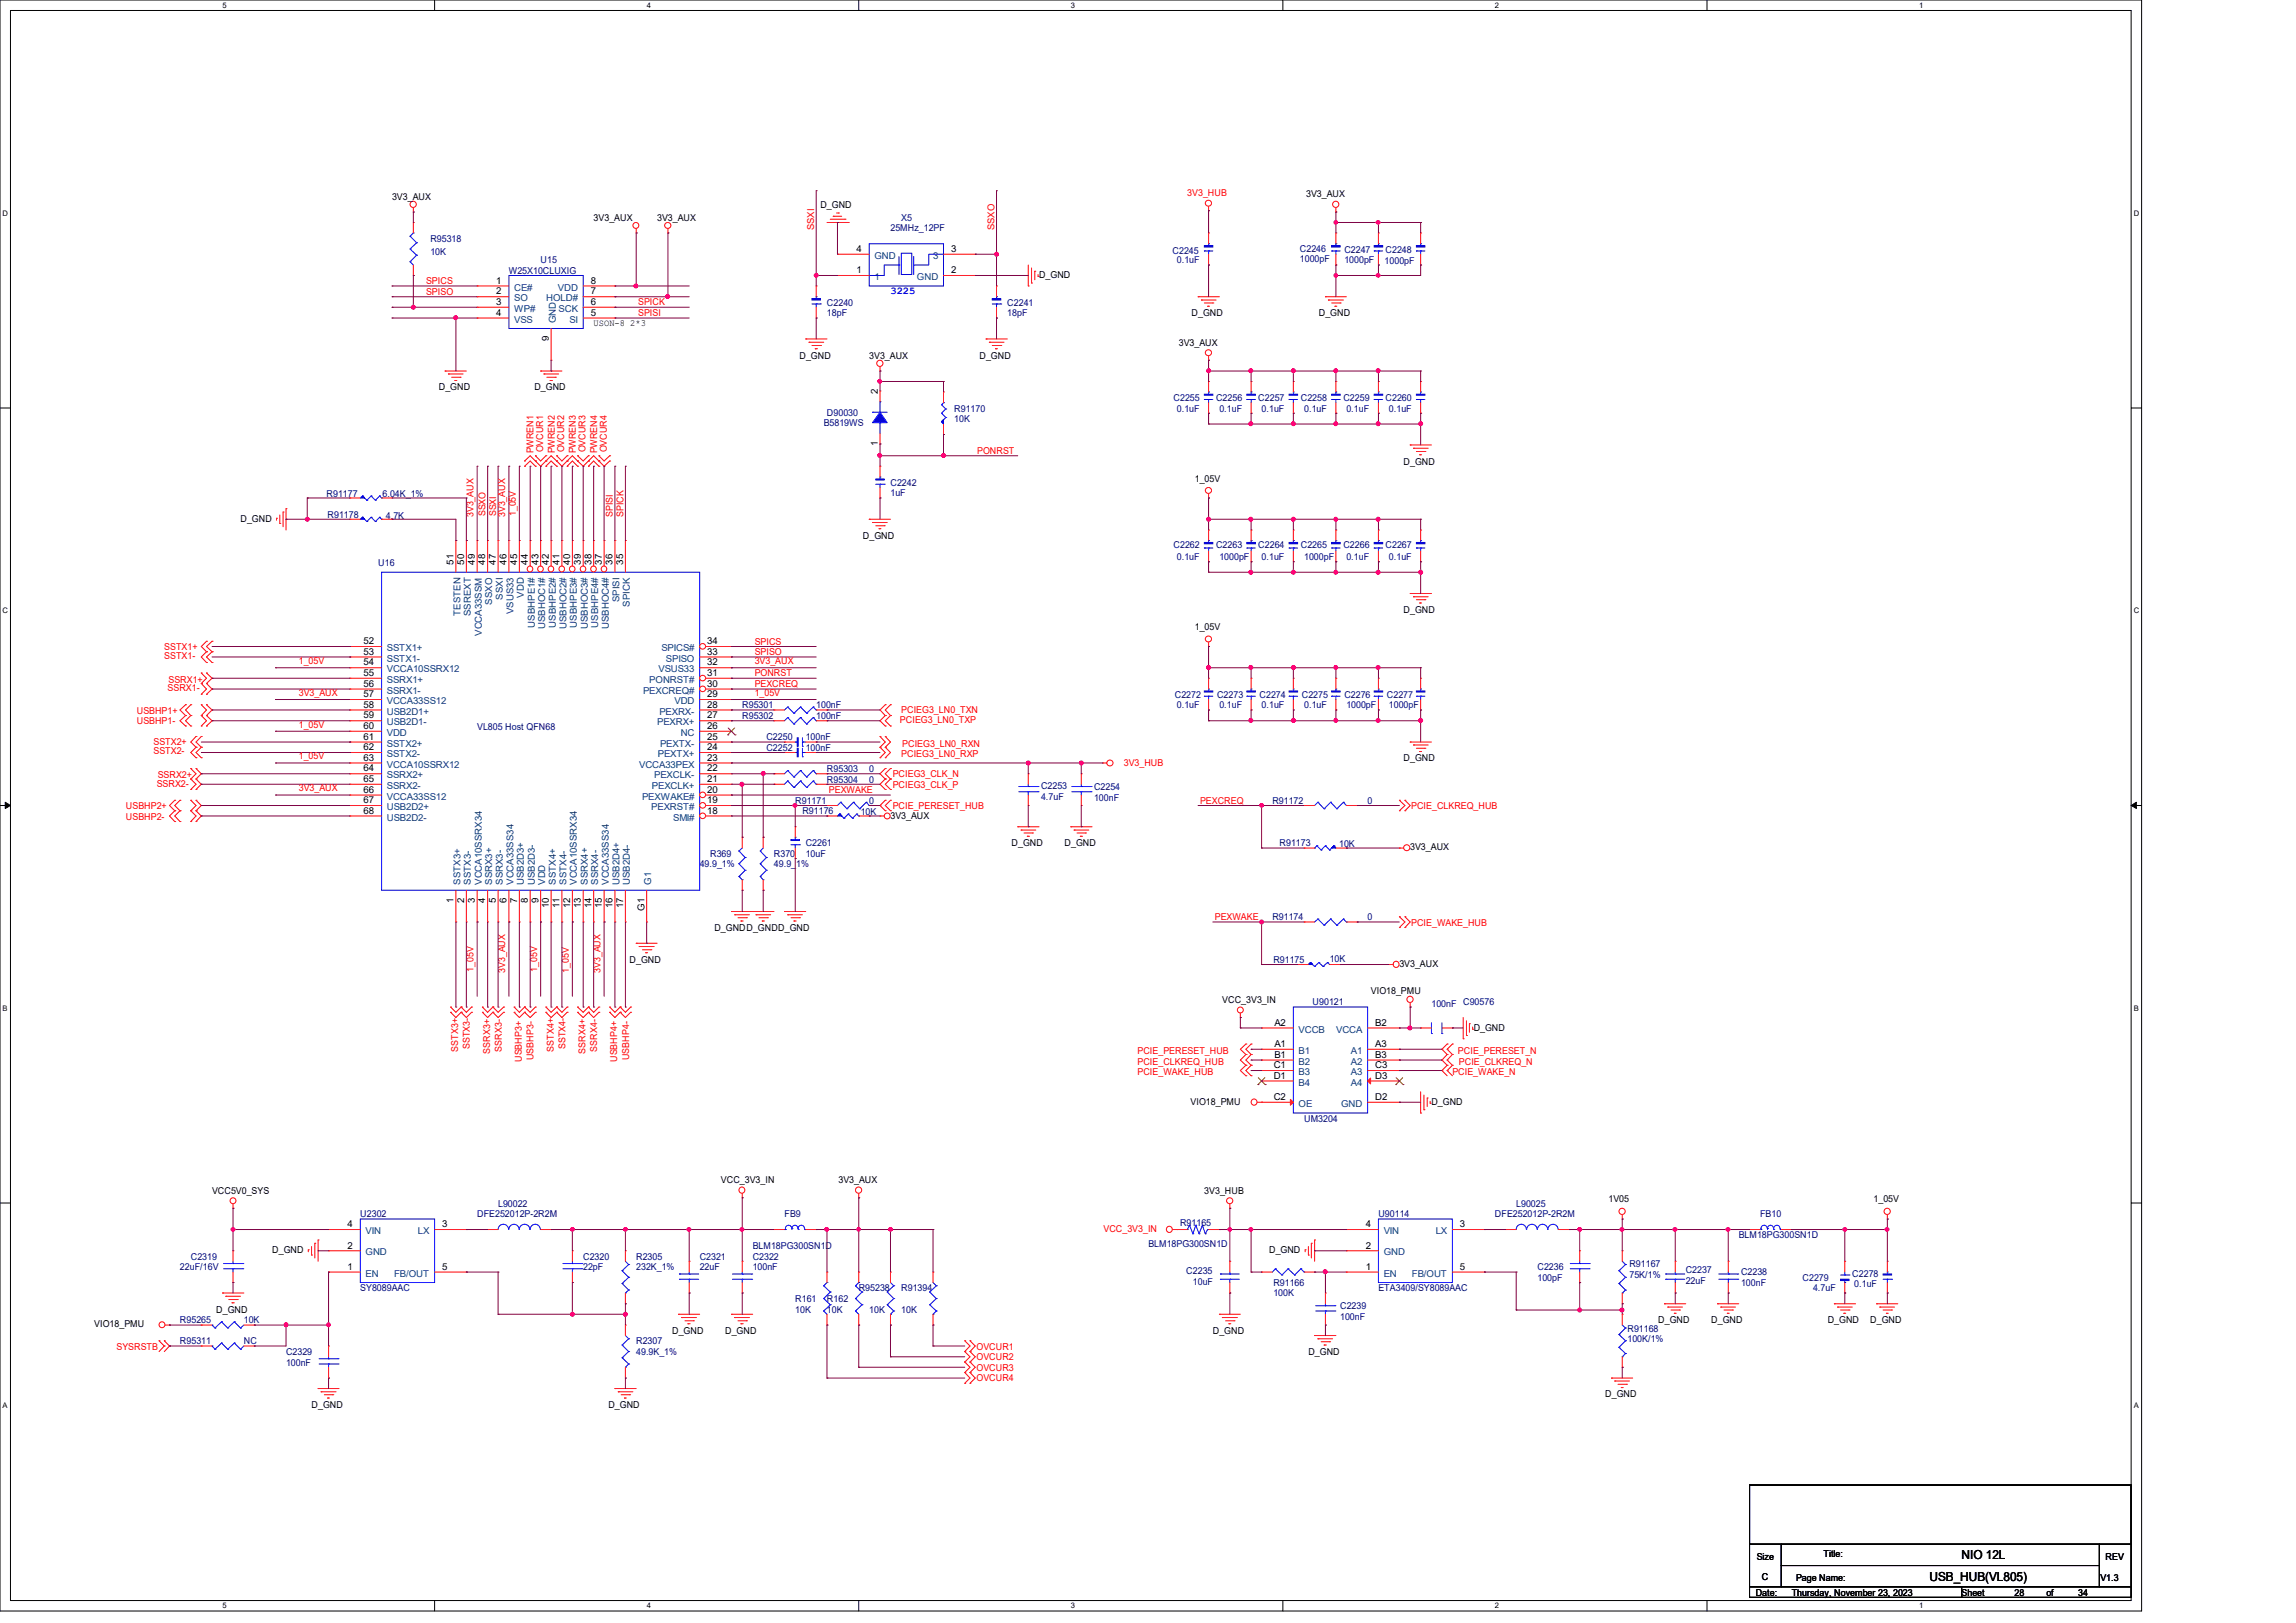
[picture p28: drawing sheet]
<svg xmlns="http://www.w3.org/2000/svg" width="297mm" height="210mm" viewBox="0 0 297 210" stroke-linecap="round" stroke-linejoin="round" font-family="sans-serif">
<defs><g id="words">
<g font-size="1.6">
<text x="253.7" y="201.7">NIO 12L</text>
<text x="249.6" y="204.6">USB_HUB(VL805)</text>
</g>
<text font-size="1.4" fill="#00f" x="115.2" y="38.1">3225</text>
<g font-size="1.2">
<text x="50.7" y="25.8">3V3_AUX</text>
<text x="76.8" y="28.6">3V3_AUX</text>
<text x="85" y="28.6">3V3_AUX</text>
<text x="106.1" y="26.9">D_GND</text>
<text x="169" y="25.5">3V3_AUX</text>
<text x="110.8" y="32.6">4</text>
<text x="110.8" y="35.3">1</text>
<text x="123" y="32.6">3</text>
<text x="123" y="35.3">2</text>
<text x="134.4" y="36">D_GND</text>
<text x="64.2" y="36.7">1</text>
<text x="64.2" y="38.1">2</text>
<text x="64.2" y="39.5">3</text>
<text x="64.2" y="40.9">4</text>
<text x="76.4" y="40.9">5</text>
<text x="76.4" y="39.5">6</text>
<text x="76.4" y="38.1">7</text>
<text x="76.4" y="36.7">8</text>
<text x="154.1" y="40.9">D_GND</text>
<text x="170.6" y="40.9">D_GND</text>
<text x="71" y="44.2" transform="rotate(-90 71 44.2)">9</text>
<text x="76.8" y="42.2">USON-8 2*3</text>
<text x="103.4" y="46.4">D_GND</text>
<text x="112.4" y="46.4">3V3_AUX</text>
<text x="126.7" y="46.4">D_GND</text>
<text x="152.5" y="44.7">3V3_AUX</text>
<text x="56.8" y="50.5">D_GND</text>
<text x="69.1" y="50.5">D_GND</text>
<text x="113.5" y="51" transform="rotate(-90 113.5 51)">2</text>
<text x="113.5" y="57.7" transform="rotate(-90 113.5 57.7)">1</text>
<text x="154.6" y="62.3">1_05V</text>
<text x="181.6" y="60.1">D_GND</text>
<text x="31.1" y="67.5">D_GND</text>
<text x="111.6" y="69.7">D_GND</text>
<text x="58.7" y="73.1" transform="rotate(-90 58.7 73.1)">51</text>
<text x="60" y="73.1" transform="rotate(-90 60 73.1)">50</text>
<text x="61.4" y="73.1" transform="rotate(-90 61.4 73.1)">49</text>
<text x="62.8" y="73.1" transform="rotate(-90 62.8 73.1)">48</text>
<text x="64.1" y="73.1" transform="rotate(-90 64.1 73.1)">47</text>
<text x="65.5" y="73.1" transform="rotate(-90 65.5 73.1)">46</text>
<text x="66.9" y="73.1" transform="rotate(-90 66.9 73.1)">45</text>
<text x="68.3" y="73.1" transform="rotate(-90 68.3 73.1)">44</text>
<text x="69.6" y="73.1" transform="rotate(-90 69.6 73.1)">43</text>
<text x="71" y="73.1" transform="rotate(-90 71 73.1)">42</text>
<text x="72.4" y="73.1" transform="rotate(-90 72.4 73.1)">41</text>
<text x="73.7" y="73.1" transform="rotate(-90 73.7 73.1)">40</text>
<text x="75.1" y="73.1" transform="rotate(-90 75.1 73.1)">39</text>
<text x="76.5" y="73.1" transform="rotate(-90 76.5 73.1)">38</text>
<text x="77.9" y="73.1" transform="rotate(-90 77.9 73.1)">37</text>
<text x="79.2" y="73.1" transform="rotate(-90 79.2 73.1)">36</text>
<text x="80.6" y="73.1" transform="rotate(-90 80.6 73.1)">35</text>
<text x="47" y="83.4">52</text>
<text x="91.5" y="83.4">34</text>
<text x="154.6" y="81.5">1_05V</text>
<text x="181.6" y="79.3">D_GND</text>
<text x="47" y="84.7">53</text>
<text x="47" y="86.1">54</text>
<text x="47" y="87.5">55</text>
<text x="47" y="88.9">56</text>
<text x="91.5" y="86.1">32</text>
<text x="91.5" y="84.7">33</text>
<text x="91.5" y="88.9">30</text>
<text x="91.5" y="87.5">31</text>
<text x="47" y="94.3">60</text>
<text x="47" y="90.2">57</text>
<text x="47" y="91.6">58</text>
<text x="47" y="93">59</text>
<text x="47" y="95.7">61</text>
<text x="91.5" y="90.2">29</text>
<text x="91.5" y="95.7">25</text>
<text x="91.5" y="94.3">26</text>
<text x="91.5" y="91.6">28</text>
<text x="91.5" y="93">27</text>
<text x="47" y="97.1">62</text>
<text x="47" y="98.4">63</text>
<text x="47" y="99.8">64</text>
<text x="47" y="101.2">65</text>
<text x="91.5" y="97.1">24</text>
<text x="91.5" y="98.4">23</text>
<text x="91.5" y="99.8">22</text>
<text x="91.5" y="101.2">21</text>
<text x="181.6" y="98.5">D_GND</text>
<text x="47" y="102.6">66</text>
<text x="47" y="103.9">67</text>
<text x="47" y="105.3">68</text>
<text x="91.5" y="103.9">19</text>
<text x="91.5" y="102.6">20</text>
<text x="91.5" y="105.3">18</text>
<text x="115.2" y="105.9">3V3_AUX</text>
<text x="130.9" y="109.5">D_GND</text>
<text x="137.7" y="109.5">D_GND</text>
<text x="182.4" y="110">3V3_AUX</text>
<text x="58.7" y="116.8" transform="rotate(-90 58.7 116.8)">1</text>
<text x="60" y="116.8" transform="rotate(-90 60 116.8)">2</text>
<text x="61.4" y="116.8" transform="rotate(-90 61.4 116.8)">3</text>
<text x="62.8" y="116.8" transform="rotate(-90 62.8 116.8)">4</text>
<text x="64.1" y="116.8" transform="rotate(-90 64.1 116.8)">5</text>
<text x="65.5" y="116.8" transform="rotate(-90 65.5 116.8)">6</text>
<text x="66.9" y="116.8" transform="rotate(-90 66.9 116.8)">7</text>
<text x="68.3" y="116.8" transform="rotate(-90 68.3 116.8)">8</text>
<text x="69.6" y="116.8" transform="rotate(-90 69.6 116.8)">9</text>
<text x="71" y="117.5" transform="rotate(-90 71 117.5)">10</text>
<text x="72.4" y="117.5" transform="rotate(-90 72.4 117.5)">11</text>
<text x="73.7" y="117.5" transform="rotate(-90 73.7 117.5)">12</text>
<text x="75.1" y="117.5" transform="rotate(-90 75.1 117.5)">13</text>
<text x="76.5" y="117.5" transform="rotate(-90 76.5 117.5)">14</text>
<text x="77.9" y="117.5" transform="rotate(-90 77.9 117.5)">15</text>
<text x="79.2" y="117.5" transform="rotate(-90 79.2 117.5)">16</text>
<text x="80.6" y="117.5" transform="rotate(-90 80.6 117.5)">17</text>
<text x="83.4" y="117.8" transform="rotate(-90 83.4 117.8)">G1</text>
<text x="81.4" y="124.6">D_GND</text>
<text x="92.4" y="120.4">D_GNDD_GNDD_GND</text>
<text x="181" y="125.1">3V3_AUX</text>
<text x="158.1" y="129.8">VCC_3V3_IN</text>
<text x="177.3" y="128.6">VIO18_PMU</text>
<text x="164.8" y="136.9">B1</text>
<text x="164.8" y="132.7">A2</text>
<text x="164.8" y="135.5">A1</text>
<text x="177.9" y="136.9">B3</text>
<text x="177.9" y="135.5">A3</text>
<text x="177.9" y="132.7">B2</text>
<text x="190.6" y="133.4">D_GND</text>
<text x="154" y="143">VIO18_PMU</text>
<text x="164.8" y="138.2">C1</text>
<text x="164.8" y="139.6">D1</text>
<text x="164.8" y="142.3">C2</text>
<text x="177.9" y="138.2">C3</text>
<text x="177.9" y="139.6">D3</text>
<text x="177.9" y="142.3">D2</text>
<text x="185.2" y="143">D_GND</text>
<text x="27.4" y="154.5">VCC5V0_SYS</text>
<text x="93.3" y="153.1">VCC_3V3_IN</text>
<text x="108.5" y="153.1">3V3_AUX</text>
<text x="155.8" y="154.5">3V3_HUB</text>
<text x="208.1" y="155.6">1V05</text>
<text x="242.4" y="155.6">1_05V</text>
<text x="45" y="161.5">2</text>
<text x="45" y="158.8">4</text>
<text x="57.2" y="158.8">3</text>
<text x="176.7" y="161.5">2</text>
<text x="176.7" y="158.8">4</text>
<text x="188.8" y="158.8">3</text>
<text x="35.2" y="162.1">D_GND</text>
<text x="45" y="164.3">1</text>
<text x="57.2" y="164.3">5</text>
<text x="164.2" y="162.1">D_GND</text>
<text x="176.7" y="164.3">1</text>
<text x="188.8" y="164.3">5</text>
<text x="12.2" y="171.7">VIO18_PMU</text>
<text x="28" y="169.8">D_GND</text>
<text x="87" y="172.6">D_GND</text>
<text x="93.8" y="172.6">D_GND</text>
<text x="156.9" y="172.6">D_GND</text>
<text x="214.5" y="171.2">D_GND</text>
<text x="221.4" y="171.2">D_GND</text>
<text x="236.4" y="171.2">D_GND</text>
<text x="241.9" y="171.2">D_GND</text>
<text x="169.2" y="175.3">D_GND</text>
<text x="40.3" y="182.2">D_GND</text>
<text x="78.7" y="182.2">D_GND</text>
<text x="207.6" y="180.8">D_GND</text>
<text x="227.2" y="201.8">Size</text>
<text x="235.9" y="201.5">Title:</text>
<text x="272.4" y="201.8">REV</text>
<text x="227.1" y="206.5">Date:</text>
<text x="227.9" y="204.4">C</text>
<text x="231.8" y="206.5">Thursday, November 23, 2023</text>
<text x="232.3" y="204.6">Page Name:</text>
<text x="253.7" y="206.5">Sheet</text>
<text x="260.6" y="206.5">28</text>
<text x="264.7" y="206.5">of</text>
<text x="268.8" y="206.5">34</text>
<text x="271.7" y="204.6">V1.3</text>
</g>
<g font-size="1.2" fill="#f00">
<text x="105.3" y="29.8" transform="rotate(-90 105.3 29.8)">SSXI</text>
<text x="128.7" y="29.8" transform="rotate(-90 128.7 29.8)">SSXO</text>
<text x="153.6" y="25.4">3V3_HUB</text>
<text x="55.1" y="36.7">SPICS</text>
<text x="55.1" y="38.1">SPISO</text>
<text x="82.5" y="39.5">SPICK</text>
<text x="82.5" y="40.9">SPISI</text>
<text x="69" y="58.7" transform="rotate(-90 69 58.7)">PWREN1</text>
<text x="70.3" y="58.5" transform="rotate(-90 70.3 58.5)">OVCUR1</text>
<text x="71.8" y="58.7" transform="rotate(-90 71.8 58.7)">PWREN2</text>
<text x="73" y="58.5" transform="rotate(-90 73 58.5)">OVCUR2</text>
<text x="74.5" y="58.7" transform="rotate(-90 74.5 58.7)">PWREN3</text>
<text x="75.7" y="58.5" transform="rotate(-90 75.7 58.5)">OVCUR3</text>
<text x="77.3" y="58.7" transform="rotate(-90 77.3 58.7)">PWREN4</text>
<text x="78.5" y="58.5" transform="rotate(-90 78.5 58.5)">OVCUR4</text>
<text x="126.4" y="58.7">PONRST</text>
<text x="61.3" y="66.9" transform="rotate(-90 61.3 66.9)">3V3_AUX</text>
<text x="62.8" y="66.8" transform="rotate(-90 62.8 66.8)">SSXO</text>
<text x="64.2" y="66.8" transform="rotate(-90 64.2 66.8)">SSXI</text>
<text x="65.4" y="66.9" transform="rotate(-90 65.4 66.9)">3V3_AUX</text>
<text x="66.7" y="66.8" transform="rotate(-90 66.7 66.8)">1_05V</text>
<text x="79.3" y="66.9" transform="rotate(-90 79.3 66.9)">SPISI</text>
<text x="80.6" y="66.9" transform="rotate(-90 80.6 66.9)">SPICK</text>
<text x="97.6" y="83.4">SPICS</text>
<text x="21.3" y="84.1">SSTX1+</text>
<text x="21.3" y="85.2">SSTX1-</text>
<text x="21.7" y="89.5">SSRX1-</text>
<text x="21.8" y="88.4">SSRX1+</text>
<text x="38.7" y="85.9">1_05V</text>
<text x="97.6" y="84.8">SPISO</text>
<text x="97.6" y="85.9">3V3_AUX</text>
<text x="97.6" y="87.5">PONRST</text>
<text x="97.6" y="88.9">PEXCREQ</text>
<text x="17.7" y="92.3">USBHP1+</text>
<text x="17.7" y="93.7">USBHP1-</text>
<text x="38.7" y="90">3V3_AUX</text>
<text x="38.7" y="94.2">1_05V</text>
<text x="97.6" y="90">1_05V</text>
<text x="116.4" y="93.6">PCIEG3_LN0_TXP</text>
<text x="116.6" y="92.2">PCIEG3_LN0_TXN</text>
<text x="19.9" y="96.4">SSTX2+</text>
<text x="19.9" y="97.5">SSTX2-</text>
<text x="20.3" y="101.8">SSRX2-</text>
<text x="20.4" y="100.7">SSRX2+</text>
<text x="38.7" y="98.3">1_05V</text>
<text x="115.5" y="100.6">PCIEG3_CLK_N</text>
<text x="115.5" y="101.9">PCIEG3_CLK_P</text>
<text x="116.6" y="98">PCIEG3_LN0_RXP</text>
<text x="116.7" y="96.6">PCIEG3_LN0_RXN</text>
<text x="145.4" y="99.1">3V3_HUB</text>
<text x="16.3" y="104.7">USBHP2+</text>
<text x="16.3" y="106">USBHP2-</text>
<text x="38.7" y="102.4">3V3_AUX</text>
<text x="107.2" y="102.6">PEXWAKE</text>
<text x="115.5" y="104.7">PCIE_PERESET_HUB</text>
<text x="155.2" y="104">PEXCREQ</text>
<text x="182.5" y="104.7">PCIE_CLKREQ_HUB</text>
<text x="157.1" y="119">PEXWAKE</text>
<text x="182.5" y="119.8">PCIE_WAKE_HUB</text>
<text x="61.3" y="125.8" transform="rotate(-90 61.3 125.8)">1_05V</text>
<text x="65.4" y="125.9" transform="rotate(-90 65.4 125.9)">3V3_AUX</text>
<text x="69.5" y="125.8" transform="rotate(-90 69.5 125.8)">1_05V</text>
<text x="73.6" y="125.9" transform="rotate(-90 73.6 125.9)">1_05V</text>
<text x="77.7" y="125.9" transform="rotate(-90 77.7 125.9)">3V3_AUX</text>
<text x="59.3" y="136.1" transform="rotate(-90 59.3 136.1)">SSTX3+</text>
<text x="60.8" y="135.8" transform="rotate(-90 60.8 135.8)">SSTX3-</text>
<text x="63.4" y="136.3" transform="rotate(-90 63.4 136.3)">SSRX3+</text>
<text x="64.9" y="136.1" transform="rotate(-90 64.9 136.1)">SSRX3-</text>
<text x="67.5" y="137.4" transform="rotate(-90 67.5 137.4)">USBHP3+</text>
<text x="69" y="137.2" transform="rotate(-90 69 137.2)">USBHP3-</text>
<text x="71.6" y="136.1" transform="rotate(-90 71.6 136.1)">SSTX4+</text>
<text x="73.2" y="135.8" transform="rotate(-90 73.2 135.8)">SSTX4-</text>
<text x="75.7" y="136.3" transform="rotate(-90 75.7 136.3)">SSRX4+</text>
<text x="77.3" y="136.1" transform="rotate(-90 77.3 136.1)">SSRX4-</text>
<text x="79.8" y="137.4" transform="rotate(-90 79.8 137.4)">USBHP4+</text>
<text x="81.4" y="137.2" transform="rotate(-90 81.4 137.2)">USBHP4-</text>
<text x="147.2" y="136.4">PCIE_PERESET_HUB</text>
<text x="147.2" y="137.8">PCIE_CLKREQ_HUB</text>
<text x="188.6" y="136.4">PCIE_PERESET_N</text>
<text x="188.7" y="137.8">PCIE_CLKREQ_N</text>
<text x="147.2" y="139.1">PCIE_WAKE_HUB</text>
<text x="187.9" y="139.1">PCIE_WAKE_N</text>
<text x="142.7" y="159.4">VCC_3V3_IN</text>
<text x="15.1" y="174.6">SYSRSTB</text>
<text x="126.3" y="178.7">OVCUR4</text>
<text x="126.3" y="177.4">OVCUR3</text>
<text x="126.3" y="174.6">OVCUR1</text>
<text x="126.3" y="176">OVCUR2</text>
</g>
<g font-size="1.2" fill="#00007f">
<text x="115.2" y="29.9">25MHz_12PF</text>
<text x="116.6" y="28.6">X5</text>
<text x="55.7" y="31.3">R95318</text>
<text x="55.7" y="32.9">10K</text>
<text x="65.8" y="35.4">W25X10CLUXIG</text>
<text x="69.9" y="34">U15</text>
<text x="151.7" y="32.8">C2245</text>
<text x="152.2" y="34">0.1uF</text>
<text x="168.1" y="32.6">C2246</text>
<text x="168.1" y="33.9">1000pF</text>
<text x="173.9" y="32.7">C2247</text>
<text x="173.9" y="34">1000pF</text>
<text x="179.1" y="34.2">1000pF</text>
<text x="179.2" y="32.7">C2248</text>
<text x="107" y="39.5">C2240</text>
<text x="107" y="40.9">18pF</text>
<text x="130.3" y="39.5">C2241</text>
<text x="130.3" y="40.9">18pF</text>
<text x="107" y="53.8">D90030</text>
<text x="123.4" y="53.3">R91170</text>
<text x="151.8" y="51.9">C2255</text>
<text x="152.2" y="53.3">0.1uF</text>
<text x="157.3" y="51.9">C2256</text>
<text x="157.7" y="53.3">0.1uF</text>
<text x="162.8" y="51.9">C2257</text>
<text x="163.2" y="53.3">0.1uF</text>
<text x="168.3" y="51.9">C2258</text>
<text x="168.7" y="53.3">0.1uF</text>
<text x="173.8" y="51.9">C2259</text>
<text x="174.2" y="53.3">0.1uF</text>
<text x="179.2" y="51.9">C2260</text>
<text x="179.7" y="53.3">0.1uF</text>
<text x="106.6" y="55.2">B5819WS</text>
<text x="123.4" y="54.6">10K</text>
<text x="42.2" y="64.3">R91177</text>
<text x="49.5" y="64.3">6.04K_1%</text>
<text x="115.2" y="62.9">C2242</text>
<text x="115.2" y="64.2">1uF</text>
<text x="42.4" y="67">R91178</text>
<text x="49.9" y="67.1">4.7K</text>
<text x="151.8" y="71">C2262</text>
<text x="157.3" y="71">C2263</text>
<text x="162.8" y="71">C2264</text>
<text x="168.3" y="71">C2265</text>
<text x="173.8" y="71">C2266</text>
<text x="179.2" y="71">C2267</text>
<text x="48.9" y="73.3">U16</text>
<text x="152.2" y="72.4">0.1uF</text>
<text x="157.7" y="72.4">1000pF</text>
<text x="163.2" y="72.4">0.1uF</text>
<text x="168.7" y="72.4">1000pF</text>
<text x="174.2" y="72.4">0.1uF</text>
<text x="179.7" y="72.4">0.1uF</text>
<text x="61.7" y="94.4">VL805 Host QFN68</text>
<text x="96" y="91.7">R95301</text>
<text x="96" y="93">R95302</text>
<text x="99.1" y="95.8">C2250</text>
<text x="104.2" y="95.8">100nF</text>
<text x="105.6" y="91.7">100nF</text>
<text x="105.6" y="93">100nF</text>
<text x="152" y="90.3">C2272</text>
<text x="152.2" y="91.7">0.1uF</text>
<text x="157.4" y="90.3">C2273</text>
<text x="157.7" y="91.7">0.1uF</text>
<text x="162.9" y="90.3">C2274</text>
<text x="163.2" y="91.7">0.1uF</text>
<text x="168.4" y="90.3">C2275</text>
<text x="168.7" y="91.7">0.1uF</text>
<text x="173.9" y="90.3">C2276</text>
<text x="174.2" y="91.7">1000pF</text>
<text x="179.4" y="90.3">C2277</text>
<text x="179.7" y="91.7">1000pF</text>
<text x="99.1" y="97.2">C2252</text>
<text x="104.2" y="97.2">100nF</text>
<text x="107" y="99.9">R95303</text>
<text x="107" y="101.3">R95304</text>
<text x="112.4" y="99.9">0</text>
<text x="112.4" y="101.3">0</text>
<text x="102.9" y="104">R91171</text>
<text x="103.8" y="105.4">R91176</text>
<text x="111.3" y="105.5">10K</text>
<text x="112.4" y="104">0</text>
<text x="134.7" y="102.1">C2253</text>
<text x="134.7" y="103.5">4.7uF</text>
<text x="141.5" y="102.2">C2254</text>
<text x="141.5" y="103.6">100nF</text>
<text x="164.6" y="104">R91172</text>
<text x="176.9" y="104">0</text>
<text x="90.5" y="112.2">49.9_1%</text>
<text x="91.9" y="110.9">R369</text>
<text x="100.1" y="110.9">R370</text>
<text x="100.1" y="112.2">49.9_1%</text>
<text x="104.2" y="109.5">C2261</text>
<text x="104.2" y="110.9">10uF</text>
<text x="165.5" y="109.5">R91173</text>
<text x="173.2" y="109.6">10K</text>
<text x="164.6" y="119.1">R91174</text>
<text x="176.9" y="119.1">0</text>
<text x="164.7" y="124.6">R91175</text>
<text x="172" y="124.4">10K</text>
<text x="169.8" y="130">U90121</text>
<text x="185.2" y="130.3">100nF</text>
<text x="189.3" y="130">C90576</text>
<text x="168.7" y="145.2">UM3204</text>
<text x="46.6" y="157.5">U2302</text>
<text x="61.7" y="157.5">DFE252012P-2R2M</text>
<text x="64.4" y="156.1">L90022</text>
<text x="97.4" y="161.6">BLM18PG300SN1D</text>
<text x="101.5" y="157.5">FB9</text>
<text x="148.5" y="161.3">BLM18PG300SN1D</text>
<text x="152.7" y="158.6">R91165</text>
<text x="178.3" y="157.5">U90114</text>
<text x="193.4" y="157.5">DFE252012P-2R2M</text>
<text x="196.1" y="156.1">L90025</text>
<text x="224.9" y="160.2">BLM18PG300SN1D</text>
<text x="227.7" y="157.5">FB10</text>
<text x="23.3" y="164.3">22uF/16V</text>
<text x="24.7" y="163">C2319</text>
<text x="46.6" y="167.1">SY8089AAC</text>
<text x="75.4" y="163">C2320</text>
<text x="75.4" y="164.3">22pF</text>
<text x="82.3" y="163">R2305</text>
<text x="82.3" y="164.3">232K_1%</text>
<text x="90.5" y="163">C2321</text>
<text x="90.5" y="164.3">22uF</text>
<text x="97.4" y="163">C2322</text>
<text x="97.4" y="164.3">100nF</text>
<text x="111.1" y="167.1">R95238</text>
<text x="116.6" y="167.1">R91394</text>
<text x="153.5" y="164.9">C2235</text>
<text x="154.3" y="166.3">10uF</text>
<text x="164.7" y="166.4">R91166</text>
<text x="164.7" y="167.6">100K</text>
<text x="178.3" y="167.1">ETA3409/SY8089AAC</text>
<text x="198.9" y="164.3">C2236</text>
<text x="198.9" y="165.7">100pF</text>
<text x="210.8" y="163.9">R91167</text>
<text x="210.8" y="165.3">75K/1%</text>
<text x="218.1" y="164.8">C2237</text>
<text x="218.1" y="166.1">22uF</text>
<text x="225.2" y="165">C2238</text>
<text x="225.2" y="166.4">100nF</text>
<text x="233.2" y="165.7">C2279</text>
<text x="234.5" y="167.1">4.7uF</text>
<text x="239.6" y="165.2">C2278</text>
<text x="239.9" y="166.5">0.1uF</text>
<text x="23.3" y="173.9">R95311</text>
<text x="23.3" y="171.2">R95265</text>
<text x="31.5" y="173.9">NC</text>
<text x="31.5" y="171.2">10K</text>
<text x="82.3" y="173.9">R2307</text>
<text x="102.9" y="168.4">R161</text>
<text x="102.9" y="169.8">10K</text>
<text x="107" y="168.4">R162</text>
<text x="107" y="169.8">10K</text>
<text x="112.4" y="169.8">10K</text>
<text x="116.6" y="169.8">10K</text>
<text x="173.4" y="169.4">C2239</text>
<text x="173.4" y="170.8">100nF</text>
<text x="210.5" y="172.3">R91168</text>
<text x="210.5" y="173.7">100K/1%</text>
<text x="37" y="175.3">C2329</text>
<text x="37" y="176.7">100nF</text>
<text x="82.3" y="175.3">49.9K_1%</text>
</g>
<g font-size="1.2" fill="#003f7f">
<text x="113.1" y="33.5">GND</text>
<text x="120.7" y="33.5">3</text>
<text x="66.5" y="37.6">CE#</text>
<text x="66.5" y="39">SO</text>
<text x="66.5" y="40.3">WP#</text>
<text x="66.5" y="41.7">VSS</text>
<text x="70.7" y="39">HOLD#</text>
<text x="71.9" y="41.8" transform="rotate(-90 71.9 41.8)">GND</text>
<text x="72.2" y="37.6">VDD</text>
<text x="72.3" y="40.3">SCK</text>
<text x="73.7" y="41.7">SI</text>
<text x="113.1" y="36.2">1</text>
<text x="118.6" y="36.2">GND</text>
<text x="65" y="77.6" transform="rotate(-90 65 77.6)">SSXI</text>
<text x="67.8" y="77.3" transform="rotate(-90 67.8 77.3)">VDD</text>
<text x="80.1" y="77.9" transform="rotate(-90 80.1 77.9)">SPISI</text>
<text x="59.6" y="79.7" transform="rotate(-90 59.6 79.7)">TESTEN</text>
<text x="60.9" y="79.8" transform="rotate(-90 60.9 79.8)">SSREXT</text>
<text x="62.3" y="82.3" transform="rotate(-90 62.3 82.3)">VCCA33SSM</text>
<text x="63.7" y="78.2" transform="rotate(-90 63.7 78.2)">SSXO</text>
<text x="66.4" y="79.5" transform="rotate(-90 66.4 79.5)">VSUS33</text>
<text x="69.2" y="81.2" transform="rotate(-90 69.2 81.2)">USBHPE1#</text>
<text x="70.5" y="81.4" transform="rotate(-90 70.5 81.4)">USBHOC1#</text>
<text x="71.9" y="81.2" transform="rotate(-90 71.9 81.2)">USBHPE2#</text>
<text x="73.3" y="81.4" transform="rotate(-90 73.3 81.4)">USBHOC2#</text>
<text x="74.6" y="81.2" transform="rotate(-90 74.6 81.2)">USBHPE3#</text>
<text x="76" y="81.4" transform="rotate(-90 76 81.4)">USBHOC3#</text>
<text x="77.4" y="81.2" transform="rotate(-90 77.4 81.2)">USBHPE4#</text>
<text x="78.7" y="81.4" transform="rotate(-90 78.7 81.4)">USBHOC4#</text>
<text x="81.5" y="78.5" transform="rotate(-90 81.5 78.5)">SPICK</text>
<text x="50" y="84.2">SSTX1+</text>
<text x="50" y="85.6">SSTX1-</text>
<text x="50" y="87">VCCA10SSRX12</text>
<text x="50" y="88.4">SSRX1+</text>
<text x="50" y="89.7">SSRX1-</text>
<text x="83.2" y="89.7">PEXCREQ#</text>
<text x="84" y="88.4">PONRST#</text>
<text x="85.2" y="87">VSUS33</text>
<text x="85.6" y="84.2">SPICS#</text>
<text x="86.1" y="85.6">SPISO</text>
<text x="50" y="95.2">VDD</text>
<text x="50" y="91.1">VCCA33SS12</text>
<text x="50" y="92.5">USB2D1+</text>
<text x="50" y="93.9">USB2D1-</text>
<text x="85" y="93.9">PEXRX+</text>
<text x="85.3" y="92.5">PEXRX-</text>
<text x="87.2" y="91.1">VDD</text>
<text x="88.1" y="95.2">NC</text>
<text x="50" y="96.6">SSTX2+</text>
<text x="50" y="98">SSTX2-</text>
<text x="50" y="99.3">VCCA10SSRX12</text>
<text x="50" y="100.7">SSRX2+</text>
<text x="82.7" y="99.3">VCCA33PEX</text>
<text x="84.6" y="100.7">PEXCLK-</text>
<text x="85.1" y="98">PEXTX+</text>
<text x="85.4" y="96.6">PEXTX-</text>
<text x="50" y="102.1">SSRX2-</text>
<text x="50" y="103.5">VCCA33SS12</text>
<text x="50" y="104.8">USB2D2+</text>
<text x="50" y="106.2">USB2D2-</text>
<text x="83.1" y="103.5">PEXWAKE#</text>
<text x="84.2" y="104.8">PEXRST#</text>
<text x="84.3" y="102.1">PEXCLK+</text>
<text x="87.1" y="106.2">SMI#</text>
<text x="59.6" y="114.5" transform="rotate(-90 59.6 114.5)">SSTX3+</text>
<text x="60.9" y="114.5" transform="rotate(-90 60.9 114.5)">SSTX3-</text>
<text x="62.3" y="114.5" transform="rotate(-90 62.3 114.5)">VCCA10SSRX34</text>
<text x="63.7" y="114.5" transform="rotate(-90 63.7 114.5)">SSRX3+</text>
<text x="65" y="114.5" transform="rotate(-90 65 114.5)">SSRX3-</text>
<text x="66.4" y="114.5" transform="rotate(-90 66.4 114.5)">VCCA33SS34</text>
<text x="67.8" y="114.5" transform="rotate(-90 67.8 114.5)">USB2D3+</text>
<text x="69.2" y="114.5" transform="rotate(-90 69.2 114.5)">USB2D3-</text>
<text x="70.5" y="114.5" transform="rotate(-90 70.5 114.5)">VDD</text>
<text x="71.9" y="114.5" transform="rotate(-90 71.9 114.5)">SSTX4+</text>
<text x="73.3" y="114.5" transform="rotate(-90 73.3 114.5)">SSTX4-</text>
<text x="74.6" y="114.5" transform="rotate(-90 74.6 114.5)">VCCA10SSRX34</text>
<text x="76" y="114.5" transform="rotate(-90 76 114.5)">SSRX4+</text>
<text x="77.4" y="114.5" transform="rotate(-90 77.4 114.5)">SSRX4-</text>
<text x="78.7" y="114.5" transform="rotate(-90 78.7 114.5)">VCCA33SS34</text>
<text x="80.1" y="114.5" transform="rotate(-90 80.1 114.5)">USB2D4+</text>
<text x="81.5" y="114.5" transform="rotate(-90 81.5 114.5)">USB2D4-</text>
<text x="84.2" y="114.5" transform="rotate(-90 84.2 114.5)">G1</text>
<text x="168" y="137.8">B2</text>
<text x="168" y="133.6">VCCB</text>
<text x="168" y="136.4">B1</text>
<text x="172.8" y="133.6">VCCA</text>
<text x="174.8" y="137.8">A2</text>
<text x="174.8" y="136.4">A1</text>
<text x="168" y="139.1">B3</text>
<text x="168" y="140.5">B4</text>
<text x="168" y="143.2">OE</text>
<text x="173.5" y="143.2">GND</text>
<text x="174.8" y="139.1">A3</text>
<text x="174.8" y="140.5">A4</text>
<text x="47.3" y="159.7">VIN</text>
<text x="54.1" y="159.7">LX</text>
<text x="179" y="159.7">VIN</text>
<text x="185.7" y="159.7">LX</text>
<text x="47.3" y="165.2">EN</text>
<text x="47.3" y="162.4">GND</text>
<text x="51" y="165.2">FB/OUT</text>
<text x="179" y="165.2">EN</text>
<text x="179" y="162.4">GND</text>
<text x="182.6" y="165.2">FB/OUT</text>
</g>
<g font-size="1">
<text x="28.8" y="1">5</text>
<text x="83.7" y="1">4</text>
<text x="138.5" y="1">3</text>
<text x="193.4" y="1">2</text>
<text x="248.2" y="1">1</text>
<text x=".3" y="27.9">D</text>
<text x="276" y="27.9">D</text>
<text x=".3" y="79.4">C</text>
<text x="276" y="79.4">C</text>
<text x=".3" y="130.8">B</text>
<text x="276" y="130.8">B</text>
<text x=".3" y="182.2">A</text>
<text x="276" y="182.2">A</text>
<text x="28.8" y="208.1">5</text>
<text x="83.7" y="208.1">4</text>
<text x="138.5" y="208.1">3</text>
<text x="193.4" y="208.1">2</text>
<text x="248.2" y="208.1">1</text>
</g>
</g></defs>
<g fill="none" stroke="#000" stroke-width=".13">
<path d="M0 0h277v208.5h-277zM1.4 1.4h274.3v205.7h-274.3zM56.2 0v1.4M111.1 0v1.4M165.9 0v1.4M220.8 0v1.4M0 52.8h1.4M275.7 52.8h1.3M0 104.2h1.4M.7 103.8l.7 .4-.7 .4zM275.7 104.2l.7-.4v.8zM275.7 104.2h1.3"/>
<path d="M0 155.7h1.4M275.7 155.7h1.3M226.3 192.2h49.4v7.6h-49.4zM226.3 199.8h4.1v5.5h-4.1zM230.4 199.8h41.2v2.8h-41.2zM271.6 199.8h4.1v5.5h-4.1zM56.2 207.1v1.4M111.1 207.1v1.4M165.9 207.1v1.4M220.8 207.1v1.4M226.3 205.3h27.4v1.4h-27.4zM230.4 202.6h41.2v2.7h-41.2z"/>
<path d="M253.7 205.3h22v1.4h-22z"/>
</g>
<path d="M.7 103.8l.7 .4-.7 .4zM275.7 104.2l.7-.4v.8z" fill="#000"/>
<g fill="none" stroke="#f00" stroke-width=".13">
<path d="M53.5 27.4h.1M53.5 26.9v.5M82.3 30.1h.1M82.3 29.6v.5M86.4 30.1h.1M86.4 29.6v.5M107 28.8h2.7M107.4 28.4h1.9M107.8 28h.1M107.8 28h1.1M108.2 27.6h.3M108.3 32.9h.1"/>
<path d="M108.3 35.6h.1M108.3 32.9h4.1M108.3 35.6h4.1M108.5 27.6h.1M109.3 28.4h.1M109.7 28.8h.1M122 32.9h4.2M122 35.6h4.2M126.2 32.9h.1M126.2 35.6h.1M133 37h.1M133 34.3v2.7"/>
<path d="M133.4 36.6h.1M133.4 34.7v1.9M133.9 35.1h.1M133.9 35.1v1.1M134.3 35.8h.1M134.3 35.5v.3M155 38.4h.1M155 38.4h2.7M155.4 38.8h.1M155.4 38.8h1.9M155.8 39.2h1.1M156.2 39.6h.1"/>
<path d="M156.2 39.6h.3M156.3 27.3h.1M156.3 26.7v.6M156.9 39.2h.1M171.5 38.4h.1M171.5 38.4h2.7M171.8 38.8h.1M171.8 38.8h2M172.3 39.2h1.1M172.7 39.6h.1M172.7 39.6h.2M172.8 27.4h.1"/>
<path d="M172.8 26.9v.5M173.4 39.2h.1M57.6 48h.1M57.6 48h2.7M58 48.4h.1M58 48.4h1.9M58.4 48.8h1.1M58.8 49.2h.1M58.8 49.2h.3M59.5 48.8h.1M67.9 59.6h.1M67.9 59.6l.7-.6 1.3 1.3 1.4-1.3 .7 .6"/>
<path d="M69.3 59.6h.1M69.3 59h.1M69.3 59l.6 .6 .7-.6M69.9 48h.1M69.9 48h2.8M70.4 48.4h.1M70.4 48.4h1.9M70.6 59.6h.1M70.6 59h.1M70.7 48.8h1.1M71.2 49.2h.1M71.2 49.2h.3"/>
<path d="M71.8 48.8h.1M72 59.6h.1M72 59h.1M72 59.6l.7 .7 1.3-1.3 .7 .6M72 59l.7 .6 .7-.6M73.4 59.6h.1M73.4 59h.1M74.7 59.6h.1M74.7 59h.1M74.7 59.6l.7 .7 1.4-1.3 1.3 1.3 .8-.7M74.7 59l.7 .6 .7-.6M76.1 59.6h.1"/>
<path d="M76.1 59h.1M77.5 59.6h.1M77.5 59h.1M77.5 59l.6 .6 .8-.6M78.9 59.6h.1M78.9 59h.1M104.2 43.9h.1M104.2 43.9h2.8M104.6 44.3h.1M104.6 44.3h2M105 44.7h1.1M105.5 45.1h.1"/>
<path d="M105.5 45.1h.2M106.1 44.7h.1M113.8 48h.1M113.8 47.5v.5M127.6 43.9h.1M127.6 43.9h2.7M128 44.3h.1M128 44.3h1.9M128.4 44.7h1.1M128.8 45.1h.1M128.8 45.1h.2M129.5 44.7h.1"/>
<path d="M156.3 46.6h.1M156.3 46.1v.5M182.4 57.6h.1M182.4 57.6h2.8M182.8 58h.1M182.8 58h1.9M183.2 58.4h1.1M183.6 58.8h.1M183.6 58.8h.3M184.3 58.4h.1M35.8 67.1h.1M35.8 67.1v.2"/>
<path d="M36.2 67.7h.1M36.2 66.6v1.1M36.6 66.3h.1M36.6 66.3v1.9M37 65.8h.1M37 65.8v2.8M67.9 60.3h.1M67.9 60.3l.7-.7 .7 .7M69.3 60.3h.1M70.6 60.3h.1M70.6 60.3l.7-.7 .7 .7M72 60.3h.1"/>
<path d="M73.4 60.3h.1M73.4 60.3l.6-.7 .7 .7M74.7 60.3h.1M76.1 60.3h.1M76.1 60.3l.7-.7 .7 .7M77.5 60.3h.1M112.4 67.2h.1M112.4 67.2h2.8M112.9 67.6h.1M112.9 67.6h1.9M113.3 68h1.1M113.7 68.4h.1"/>
<path d="M113.7 68.4h.3M114.4 68h.1M156.3 64.4h.1M156.3 63.9v.5M182.4 76.8h.1M182.4 76.8h2.8M182.8 77.2h.1M182.8 77.2h1.9M183.2 77.6h1.1M183.6 78h.1M183.6 78h.3M184.3 77.6h.1"/>
<path d="M24 92.6h.1M24 91.2h.1M24 93.9h.1M24 91.2l-.7 .7 .7 .7M24 92.6l-.7 .7 .7 .6M24.7 92.6h.1M24.7 91.2h.1M24.7 93.9h.1M24.7 99.4h.1M24.7 91.2l-.7 .7 .7 .7M24.7 92.6l-.7 .7 .7 .6M24.7 99.4l.7 .7-.7 .7"/>
<path d="M25.4 95.3h.1M25.4 96.7h.1M25.4 98h.1M25.4 99.4h.1M25.4 95.3l-.7 .7 .7 .7M25.4 96.7l-.7 .7 .7 .6M25.4 99.4l.6 .7-.6 .7M26 92.6h.1M26 91.2h.1M26 93.9h.1M26 87.1h.1M26 88.4h.1"/>
<path d="M26 89.8h.1M26 95.3h.1M26 96.7h.1M26 98h.1M26 91.2l.7 .7-.7 .7M26 88.4l.7 .8-.7 .6M26 92.6l.7 .7-.7 .6M26 87.1l.7 .7-.7 .6M26 95.3l-.6 .7 .6 .7M26 96.7l-.6 .7 .6 .6M26.7 91.2h.1M26.7 92.6h.1"/>
<path d="M26.7 93.9h.1M26.7 83h.1M26.7 84.3h.1M26.7 85.7h.1M26.7 88.4h.1M26.7 87.1h.1M26.7 89.8h.1M26.7 91.2l.7 .7-.7 .7M26.7 92.6l.7 .7-.7 .6M26.7 83l-.7 .7 .7 .6M26.7 84.3l-.7 .7 .7 .7M26.7 87.1l.7 .7-.7 .6"/>
<path d="M26.7 88.4l.7 .8-.7 .6M27.4 83h.1M27.4 84.3h.1M27.4 85.7h.1M27.4 83l-.7 .7 .7 .6M27.4 84.3l-.7 .7 .7 .7M113.8 95.3h.1M113.8 96.7h.1M113.8 98h.1M113.8 95.3l.7 .7-.7 .7M113.8 96.7l.7 .7-.7 .6M114.5 99.4h.1"/>
<path d="M114.5 92.6h.1M114.5 91.2h.1M114.5 93.9h.1M114.5 95.3h.1M114.5 96.7h.1M114.5 98h.1M114.5 99.4l-.7 .7 .7 .7M114.5 91.2l-.7 .7 .7 .7M114.5 92.6l-.7 .7 .7 .6M114.5 95.3l.7 .7-.7 .7M114.5 96.7l.7 .7-.7 .6M115.2 99.4h.1"/>
<path d="M115.2 91.2h.1M115.2 92.6h.1M115.2 93.9h.1M115.2 99.4l-.7 .7 .7 .7M115.2 91.2l-.7 .7 .7 .7M115.2 92.6l-.7 .7 .7 .6M142.6 98.7h.1M142.6 98.7h.6M156.3 83.7h.1M156.3 83.1v.6M182.4 96h.1M182.4 96h2.8"/>
<path d="M182.8 96.4h.1M182.8 96.4h1.9M183.2 96.8h1.1M183.6 97.2h.1M183.6 97.2h.3M184.3 96.8h.1M22.6 104.9h.1M22.6 103.5h.1M22.6 106.3h.1M22.6 103.5l-.7 .7 .7 .7M22.6 104.9l-.7 .7 .7 .7M23.3 104.9h.1"/>
<path d="M23.3 103.5h.1M23.3 106.3h.1M23.3 103.5l-.7 .7 .7 .7M23.3 104.9l-.7 .7 .7 .7M24.7 100.8h.1M24.7 102.2h.1M24.7 104.9h.1M24.7 103.5h.1M24.7 106.3h.1M24.7 100.8l.7 .7-.7 .7M24.7 103.5l.7 .7-.7 .7M24.7 104.9l.7 .7-.7 .7"/>
<path d="M25.4 100.8h.1M25.4 102.2h.1M25.4 103.5h.1M25.4 104.9h.1M25.4 106.3h.1M25.4 100.8l.6 .7-.6 .7M25.4 103.5l.6 .7-.6 .7M25.4 104.9l.6 .7-.6 .7M94.6 117.9h.1M94.6 117.9h5.5M95 118.4h.1M95 118.4h1.9"/>
<path d="M95.5 118.7h1.1M95.8 119.2h.1M95.8 119.2h.3M96.6 118.7h.1M97.4 117.9h.1M97.8 118.4h.1M97.8 118.4h1.9M98.2 118.7h1.1M98.6 119.2h.1M98.6 119.2h.3M99.3 118.7h.1M101.5 117.9h.1"/>
<path d="M101.5 117.9h2.7M101.9 118.4h.1M101.9 118.4h1.9M102.3 118.7h1.1M102.7 119.2h.1M102.7 119.2h.3M103.4 118.7h.1M113.8 105.6h.1M113.8 105.6h.6M114.5 100.8h.1M114.5 102.2h.1M114.5 103.5h.1"/>
<path d="M114.5 104.9h.1M114.5 100.8l-.7 .7 .7 .7M114.5 103.5l-.7 .7 .7 .7M115.2 100.8h.1M115.2 102.2h.1M115.2 104.9h.1M115.2 103.5h.1M115.2 100.8l-.7 .7 .7 .7M115.2 103.5l-.7 .7 .7 .7M131.7 107h.1M131.7 107h2.7M132.1 107.4h.1"/>
<path d="M132.1 107.4h1.9M132.5 107.8h1.1M132.9 108.2h.1M132.9 108.2h.3M133.6 107.8h.1M138.5 107h.1M138.5 107h2.8M138.9 107.4h.1M138.9 107.4h1.9M139.3 107.8h1.1M139.7 108.2h.1M139.7 108.2h.3"/>
<path d="M140.4 107.8h.1M181 109.7h.1M181 103.5h.1M181 104.9h.1M181 118.6h.1M181 109.7h.6M181 103.5l.7 .7-.7 .7M181 118.6l.7 .7-.7 .7M181.7 103.5h.1M181.7 104.9h.1M181.7 118.6h.1M181.7 103.5l.7 .7-.7 .7"/>
<path d="M181.7 118.6l.7 .7-.7 .7M58.3 131h.1M58.3 130.3h.1M58.3 131l.7 .7 .6-.7M58.3 130.3l.7 .7 .6-.7M59.6 131h.1M59.6 130.3h.1M59.6 131l.7 .7 .7-.7M59.6 130.3l.7 .7 .7-.7M61 131h.1M61 130.3h.1M62.4 131h.1"/>
<path d="M62.4 130.3h.1M62.4 131l.7 .7 .7-.7M62.4 130.3l.7 .7 .7-.7M63.8 131h.1M63.8 130.3h.1M63.8 131l.6 .7 .8-.7M63.8 130.3l.6 .7 .8-.7M65.2 131h.1M65.2 130.3h.1M66.5 131h.1M66.5 130.3h.1M66.5 131l.7 .7 .7-.7"/>
<path d="M66.5 130.3l.7 .7 .7-.7M67.9 131h.1M67.9 130.3h.1M67.9 131l.7 .7 .7-.7M67.9 130.3l.7 .7 .7-.7M69.3 131h.1M69.3 130.3h.1M70.6 131h.1M70.6 130.3h.1M70.6 131l.7 .7 .7-.7M70.6 130.3l.7 .7 .7-.7M72 131h.1"/>
<path d="M72 130.3h.1M72 131l.7 .7 .7-.7M72 130.3l.7 .7 .7-.7M73.4 131h.1M73.4 130.3h.1M74.7 131h.1M74.7 130.3h.1M74.7 130.3l.7 .7 .7-.7M74.7 131l.7 .7 .7-.7M76.1 131h.1M76.1 130.3h.1M76.1 130.3l.7 .7 .7-.7"/>
<path d="M76.1 131l.7 .7 .7-.7M77.5 131h.1M77.5 130.3h.1M78.9 131h.1M78.9 130.3h.1M78.9 131l.6 .7 .7-.7M78.9 130.3l.6 .7 .7-.7M80.2 131h.1M80.2 130.3h.1M80.2 130.3l.7 .7 .7-.7M80.2 131l.7 .7 .7-.7M81.6 131h.1"/>
<path d="M81.6 130.3h.1M82.3 122h.1M82.3 122h2.7M82.7 122.5h.1M82.7 122.5h1.9M83.1 122.9h1.1M83.5 123.3h.1M83.5 123.3h.3M84.2 122.9h.1M160.4 131.7h.1M160.4 131.1v.6M161.2 135.1h.1"/>
<path d="M161.2 136.4h.1M161.2 137.8h.1M161.2 139.2h.1M161.2 135.1l-.8 .7 .8 .6M161.2 136.4l-.8 .8 .8 .6M161.2 137.8l-.8 .7 .8 .7M161.8 135.1h.1M161.8 136.4h.1M161.8 137.8h.1M161.8 139.2h.1M161.8 135.1l-.6 .7 .6 .6M161.8 136.4l-.6 .8 .6 .6"/>
<path d="M161.8 137.8l-.6 .7 .6 .7M179.7 124.8h.1M179.7 124.8h.5M181 120h.1M181.7 120h.1M182.4 130.3h.1M182.4 129.8v.5M186.5 135.8h.1M186.5 137.2h.1M186.5 138.5h.1M186.5 135.8l.7 .6M186.5 137.2l.7 .6"/>
<path d="M186.5 138.5l.7 .7M187.2 135.8h.1M187.2 135.1h.1M187.2 137.2h.1M187.2 136.4h.1M187.2 138.5h.1M187.2 137.8h.1M187.2 135.8l.7 .6M187.2 135.1l-.7 .7M187.2 137.2l.7 .6M187.2 136.4l-.7 .8M187.2 138.5l.7 .7"/>
<path d="M187.2 137.8l-.7 .7M187.9 135.1h.1M187.9 136.4h.1M187.9 137.8h.1M187.9 135.1l-.7 .7M187.9 136.4l-.7 .8M187.9 137.8l-.7 .7M189.3 134.4h.1M189.3 131.7v2.7M189.7 134h.1M189.7 132.1v1.9M190.1 132.5h.1"/>
<path d="M190.1 132.5v1.1M190.5 133.2h.1M190.5 132.9v.3M30.1 156.3h.1M30.1 155.8v.5M42.5 159.1h.1M42.5 159.1h4.1M56.2 159.1h4.1M60.3 159.1h.1M96 155h.1M96 154.4v.6M111.1 155h.1"/>
<path d="M111.1 154.4v.6M151.7 159.1h.5M152.2 159.1h.1M159.1 156.3h.1M159.1 155.8v.5M162.6 142.6h.6M163.2 142.6h.1M183.8 144h.1M183.8 141.3v2.7M184.2 143.6h.1M184.2 141.7v1.9M184.6 142.1h.1"/>
<path d="M184.6 142.1v1.1M185 142.7h.1M185 142.5v.2M209.8 157.7h.1M209.8 157.2v.5M244.1 157.7h.1M244.1 157.2v.5M20.6 173.5h.1M20.6 173.5l.7 .7M21.3 174.2h.1M21.3 173.5h.1M21.3 174.2l-.7 .7"/>
<path d="M21.3 173.5l.6 .7M21.4 171.5h.5M21.9 171.5h.1M21.9 174.2h.1M21.9 174.2l-.6 .7M28.8 167.3h.1M28.8 167.3h2.7M29.2 167.7h.1M29.2 167.7h1.9M29.6 168.1h1.1M30 168.6h.1M30 168.6h.3"/>
<path d="M30.7 168.1h.1M39.9 161.7h.1M39.9 161.7v.3M40.3 162.4h.1M40.3 161.3v1.1M40.7 160.9h.1M40.7 160.9v1.9M41.1 179.7h.1M41.1 160.4h.1M41.1 179.7h2.8M41.1 160.4v2.8M42.5 164.6h.1"/>
<path d="M42.5 161.8h.1M42.5 164.6h4.1M42.5 161.8h4.1M56.2 164.6h4.1M60.3 164.6h.1M79.5 179.7h.1M79.5 179.7h2.8M87.8 170.1h.1M87.8 170.1h2.7M88.2 170.5h.1M88.2 170.5h1.9M88.6 170.9h1.1"/>
<path d="M89 171.3h.1M89 171.3h.3M89.7 170.9h.1M94.6 170.1h.1M94.6 170.1h2.8M95 170.5h.1M95 170.5h1.9M95.5 170.9h1.1M95.8 171.3h.1M95.8 171.3h.3M96.6 170.9h.1M124.8 177.6h.1"/>
<path d="M124.8 179h.1M124.8 176.2h.1M124.8 173.5h.1M124.8 174.9h.1M124.8 177.6l.7 .7-.7 .7M124.8 176.2l.7 .7-.7 .7M124.8 173.5l.7 .7-.7 .7M124.8 174.9l.7 .7-.7 .6M125.5 177.6h.1M125.5 179h.1M125.5 176.2h.1M125.5 173.5h.1"/>
<path d="M125.5 174.9h.1M125.5 177.6l.7 .7-.7 .7M125.5 176.2l.7 .7-.7 .7M125.5 173.5l.7 .7-.7 .7M125.5 174.9l.7 .7-.7 .6M157.7 170.1h.1M157.7 170.1h2.7M158.1 170.5h.1M158.1 170.5h2M158.5 170.9h1.1M159 171.3h.1M159 171.3h.2"/>
<path d="M159.6 170.9h.1M168.8 161.7h.1M168.8 161.7v.3M169.2 162.4h.1M169.2 161.3v1.1M169.6 160.9h.1M169.6 160.9v1.9M170.1 172.8h.1M170.1 160.4h.1M170.1 172.8h2.7M170.1 160.4v2.8M170.5 173.2h.1"/>
<path d="M170.5 173.2h1.9M170.9 173.6h1.1M171.3 174h.1M171.3 174h.3M172 173.6h.1M208.4 178.3h.1M208.4 178.3h2.8M208.9 178.7h.1M208.9 178.7h1.9M209.3 179.1h1.1M209.7 179.5h.1M209.7 179.5h.3"/>
<path d="M210.4 179.1h.1M215.3 168.7h.1M215.3 168.7h2.8M215.7 169.1h.1M215.7 169.1h1.9M216.2 169.5h1.1M216.6 169.9h.1M216.6 169.9h.2M217.3 169.5h.1M222.2 168.7h.1M222.2 168.7h2.7M222.6 169.1h.1"/>
<path d="M222.6 169.1h1.9M223 169.5h1.1M223.4 169.9h.1M223.4 169.9h.3M223.6 163.2h.1M223.6 167.3h.1M223.6 163.2v1.4M223.6 165.9v1.4M224.1 169.5h.1M237.3 168.7h.1M237.3 168.7h2.7M237.7 169.1h.1"/>
<path d="M237.7 169.1h1.9M238.1 169.5h1.1M238.5 169.9h.1M238.5 169.9h.3M239.2 169.5h.1M242.7 168.7h.1M242.7 168.7h2.8M243.2 169.1h.1M243.2 169.1h1.9M243.6 169.5h1.1M244 169.9h.1M244 169.9h.3"/>
<path d="M244.7 169.5h.1M41.5 180.1h.1M41.5 180.1h2M42 180.5h1.1M42.4 180.9h.1M42.4 180.9h.2M43.1 180.5h.1M80 180.1h.1M80 180.1h1.9M80.3 180.5h1.1M80.8 180.9h.1M80.8 180.9h.2"/>
<path d="M81.4 180.5h.1"/>
<circle cx="53.4" cy="26.4" r=".4"/>
<circle cx="82.3" cy="29.2" r=".38"/>
<circle cx="86.4" cy="29.2" r=".39"/>
<circle cx="156.3" cy="26.3" r=".39"/>
<circle cx="172.8" cy="26.4" r=".4"/>
<circle cx="113.8" cy="47" r=".4"/>
<circle cx="156.3" cy="45.6" r=".39"/>
<circle cx="156.3" cy="63.5" r=".39"/>
<circle cx="143.6" cy="98.7" r=".39"/>
<circle cx="156.3" cy="82.7" r=".39"/>
<circle cx="114.8" cy="105.6" r=".38"/>
<circle cx="182" cy="109.7" r=".39"/>
<circle cx="160.4" cy="130.7" r=".38"/>
<circle cx="180.6" cy="124.8" r=".39"/>
<circle cx="182.4" cy="129.3" r=".4"/>
<circle cx="30.1" cy="155.4" r=".38"/>
<circle cx="96" cy="154" r=".39"/>
<circle cx="111.1" cy="154" r=".4"/>
<circle cx="151.2" cy="159.1" r=".39"/>
<circle cx="159.1" cy="155.4" r=".39"/>
<circle cx="162.2" cy="142.6" r=".39"/>
<circle cx="209.8" cy="156.7" r=".4"/>
<circle cx="244.1" cy="156.7" r=".4"/>
<circle cx="21" cy="171.4" r=".38"/>
</g>
<g fill="none" stroke="#00f" stroke-width=".13">
<path d="M112.4 31.5h9.6v5.5h-9.6zM116.3 33.2v2.3M116.3 34.3h-1.9v1.3h-2M116.3 34.3h.1M116.6 32.8h1.3v2.7h-1.3zM118.2 33.2v2.3M122 32.9h-1.9v1.4h-1.9M46.6 157.7h9.6v8.2h-9.6zM222.3 165.5h2.5M222.3 164.8h2.5M223.6 164.8h.1M223.6 165.5h.1"/>
<path d="M223.6 164.6v.2M223.6 165.5v.4M224.8 165.5h.1M224.8 164.8h.1M243.6 165.5h1.1M244.1 165.5h.1M244.1 164.6h.1M244.1 164.6v.2M244.1 165.5v.4M244.7 165.5h.1"/>
</g>
<path d="M243.6 164.8h1.1v.2h-1.1z" fill-rule="evenodd" fill="#00f"/>
<path d="M161.3 70.9h.1M161.3 70.9h1.1M161.8 70.9h.1M161.8 69.9h.1M161.8 69.9v.3M161.8 70.9v.4M243.6 164.8h1.1v.2h-1.1z" fill="none" stroke="#00f" stroke-width=".13"/>
<path d="M244.1 163.2h.1M244.1 167.3h.1M244.1 163.2v1.4M244.1 165.9v1.4" fill="none" stroke="#f00" stroke-width=".13"/>
<path d="M161.3 70.2h1.1v.2h-1.1z" fill-rule="evenodd" fill="#00f"/>
<path d="M161.3 70.2h1.1v.2h-1.1zM161.3 90.1h.1M161.3 90.1h1.1M161.8 90.1h.1M161.8 89.2h.1M161.8 89.2v.2M161.8 90.1v.4" fill="none" stroke="#00f" stroke-width=".13"/>
<path d="M161.8 68.6h.1M161.8 72.7h.1M161.8 68.6v1.3M161.8 71.3v1.4" fill="none" stroke="#f00" stroke-width=".13"/>
<path d="M161.3 89.4h1.1v.1h-1.1z" fill-rule="evenodd" fill="#00f"/>
<path d="M102.9 96h.1M102.9 96h.2M103.8 96h.1M103.8 96.6h.1M103.8 96h.4M103.8 95.5v1.1M161.3 89.4h1.1v.1h-1.1zM196.1 159.1a.66 .66 0 0 1 .7-.7 .66 .66 0 0 1 .6 .7M197.5 159.1a.68 .68 0 0 1 .7-.7 .68 .68 0 0 1 .6 .7M198.9 159.1a.66 .66 0 0 1 .6-.7 .66 .66 0 0 1 .7 .7M200.2 159.1a.66 .66 0 0 1 .7-.7 .66 .66 0 0 1 .6 .7" fill="none" stroke="#00f" stroke-width=".13"/>
<path d="M161.8 87.8h.1M161.8 91.9h.1M161.8 87.8v1.4M161.8 90.5v1.4M194.7 159.1h.1M194.7 159.1h1.4M201.6 159.1h1.4M203 159.1h.1" fill="none" stroke="#f00" stroke-width=".13"/>
<path d="M103.1 95.5h.2v1.1h-.2z" fill-rule="evenodd" fill="#00f"/>
<g fill="none" stroke="#00f" stroke-width=".13">
<path d="M128.4 39.3h1.1M128.9 39.3h.1M128.9 38.4h.1M128.9 38.4v.3M128.9 39.3v.5M129.5 39.3h.1M103.1 95.5h.2v1.1h-.2zM120.3 167.2h.1M120.3 168.8h.1M120.3 167.2l.8 .8M120.3 168.8l.8 .8M120.7 170.1h.1"/>
<path d="M120.7 165.9l.4 .5M121.1 166.4h.1M121.1 168h.1M121.1 169.6h.1M121.1 166.4l-.8 .8M121.1 168l-.8 .8M121.1 169.6l-.4 .5"/>
</g>
<path d="M101.5 96h.1M101.5 96h1.4M104.2 96h1.4M105.6 96h.1M120.7 164.6h.1M120.7 171.5h.1M120.7 164.6v1.3M120.7 170.1v1.4" fill="none" stroke="#f00" stroke-width=".13"/>
<path d="M128.4 38.7h1.1v.1h-1.1z" fill-rule="evenodd" fill="#00f"/>
<g fill="none" stroke="#00f" stroke-width=".13">
<path d="M128.4 38.7h1.1v.1h-1.1zM46.9 64.2h.1M46.9 64.2l-.3 .2M46.9 64.2l.6 .5M47.5 64.7h.1M48 64.2h.1M48 64.2l-.5 .5M48 64.2l.6 .5M48.6 64.7h.1M49.1 64.2h.1M49.1 64.2l-.5 .5M49.1 64.2l.3 .2"/>
<path d="M49.4 64.4h.1M108.8 103.8h.1M108.8 103.8l-.5 .4M108.8 103.8l.8 .8M109.6 104.6h.1M110.4 103.8h.1M110.4 103.8l-.8 .8M110.4 103.8l.8 .8M111.2 104.6h.1M112.1 103.8h.1M112.1 103.8l-.9 .8M112.1 103.8l.3 .4"/>
<path d="M112.4 104.2h.1M203.1 164.2h2.5M203.1 163.5h2.5M204.3 163.5h.1M204.3 164.2h.1M204.3 163.2v.3M204.3 164.2v.4M205.6 164.2h.1M205.6 163.5h.1"/>
</g>
<path d="M128.9 37h.1M128.9 37v1.4M128.9 39.8v1.3M128.9 41.1h.1M107 104.2h.1M107 104.2h1.3M112.4 104.2h1.4M113.8 104.2h.1M204.3 161.8h.1M204.3 165.9h.1M204.3 161.8v1.4M204.3 164.6v1.3" fill="none" stroke="#f00" stroke-width=".13"/>
<path d="M46.6 64.4l.3-.2 .3 .2-.3-.2 .3 .2z" fill-rule="evenodd" fill="#00f"/>
<g fill="none" stroke="#00f" stroke-width=".13">
<path d="M183.2 32.5h.1M183.2 32.5h1.1M183.8 32.5h.1M183.8 31.5h.1M183.8 31.5v.3M183.8 32.5v.4M46.6 64.4l.3-.2 .3 .2-.3-.2 .3 .2zM101.9 99.7h.1M101.9 99.7l-.4 .4M101.9 99.7l.8 .8M103.5 99.7h.1M103.5 99.7l-.8 .8"/>
<path d="M103.5 99.7l.9 .8M105.2 99.7h.1M105.2 99.7l-.8 .8M105.2 99.7l.4 .4M102.7 100.5h.1M104.4 100.5h.1M105.6 100.1h.1"/>
</g>
<path d="M45.3 64.4h.1M45.3 64.4h1.3M49.4 64.4h1.3M50.7 64.4h.1M100.1 100.1h.1M100.1 100.1h1.4M105.6 100.1h1.4M107 100.1h.1" fill="none" stroke="#f00" stroke-width=".13"/>
<path d="M183.2 31.8h1.1v.2h-1.1z" fill-rule="evenodd" fill="#00f"/>
<g fill="none" stroke="#00f" stroke-width=".13">
<path d="M183.2 31.8h1.1v.2h-1.1zM108.6 105.3h.1M108.6 105.3l-.3 .3M108.6 105.3l.6 .6M109.2 105.9h.1M109.7 105.3h.1M109.7 105.3l-.5 .6M109.7 105.3l.6 .6M110.3 105.9h.1M110.8 105.3h.1M110.8 105.3l-.5 .6M110.8 105.3l.3 .3"/>
<path d="M111.1 105.6h.1"/>
</g>
<path d="M183.8 30.1h.1M183.8 34.3h.1M183.8 30.1v1.4M183.8 32.9v1.4" fill="none" stroke="#f00" stroke-width=".13"/>
<path d="M108.3 105.6l.3-.3 .3 .3-.3-.3 .3 .3z" fill-rule="evenodd" fill="#00f"/>
<g fill="none" stroke="#00f" stroke-width=".13">
<path d="M172.3 32.5h.1M172.3 32.5h1.1M172.8 32.5h.1M172.8 31.5h.1M172.8 31.5v.3M172.8 32.5v.4M108.3 105.6l.3-.3 .3 .3-.3-.3 .3 .3zM227.7 159.1h.1M227.8 159.1h.1M228.6 159a.41 .41 0 0 0-.5-.5 .41 .41 0 0 0-.3 .6M228.6 159h.1M228.6 159v.1"/>
<path d="M229.4 159a.38 .38 0 0 0-.4-.5 .38 .38 0 0 0-.4 .5M229.4 159.1h.1M230.2 159a.41 .41 0 0 0-.4-.5 .41 .41 0 0 0-.4 .6M230.3 159.1h.1M230.3 159v.1"/>
</g>
<path d="M107 105.6h.1M107 105.6h1.3M111.1 105.6h1.3M112.4 105.6h.1M226.3 159.1h.1M226.3 159.1h1.4M230.4 159.1h1.4M231.8 159.1h.1" fill="none" stroke="#f00" stroke-width=".13"/>
<path d="M172.3 31.8h1.1v.2h-1.1z" fill-rule="evenodd" fill="#00f"/>
<g fill="none" stroke="#00f" stroke-width=".13">
<path d="M65.8 35.6h9.6v6.9h-9.6zM172.3 31.8h1.1v.2h-1.1zM183.2 51.7h.1M183.2 51.7h1.1M183.8 51.7h.1M183.8 50.7h.1M183.8 50.7v.3M183.8 51.7v.4M98.3 110.1h.1M98.3 111.8h.1M98.3 113.4h.1M98.3 110.1l.8 .9"/>
<path d="M98.3 111.8l.8 .8M98.3 113.4l.4 .4M98.7 113.8h.1M98.7 109.7l-.4 .4M99.1 111h.1M99.1 112.6h.1M99.1 111l-.8 .8M99.1 112.6l-.8 .8M64.4 159.1a.68 .68 0 0 1 .7-.7 .68 .68 0 0 1 .7 .7M65.8 159.1a.66 .66 0 0 1 .7-.7 .66 .66 0 0 1 .6 .7M67.2 159.1a.68 .68 0 0 1 .7-.7 .68 .68 0 0 1 .6 .7M68.6 159.1a.66 .66 0 0 1 .6-.7 .66 .66 0 0 1 .7 .7"/>
<path d="M87.9 165.5h.1M87.9 164.8h.1M87.9 165.5h2.5M87.9 164.8h2.5M89.2 164.8h.1M89.2 165.5h.1M89.2 164.6v.2M89.2 165.5v.4M114.8 167.2h.1M114.8 168.8h.1M114.8 167.2l.8 .8M114.8 168.8l.8 .8"/>
<path d="M115.2 170.1h.1M115.2 165.9l.4 .5M115.6 166.4h.1M115.6 168h.1M115.6 169.6h.1M115.6 166.4l-.8 .8M115.6 168l-.8 .8M115.6 169.6l-.4 .5"/>
</g>
<g fill="none" stroke="#f00" stroke-width=".13">
<path d="M61.7 37h.1M61.7 38.4h.1M61.7 39.8h.1M61.7 37h4.1M61.7 38.4h4.1M61.7 39.8h4.1M75.4 37h4.1M75.4 38.4h4.1M75.4 39.8h4.1M79.5 39.8h.1M79.5 38.4h.1M79.5 37h.1"/>
<path d="M172.8 30.1h.1M172.8 34.3h.1M172.8 30.1v1.4M172.8 32.9v1.4M61.7 41.1h.1M61.7 41.1h4.1M71.3 46.6h.1M71.3 42.5v4.1M75.4 41.1h4.1M79.5 41.1h.1M98.7 108.3h.1M98.7 115.2h.1"/>
<path d="M98.7 108.3v1.4M98.7 113.8v1.4M63.1 159.1h.1M63.1 159.1h1.3M69.9 159.1h1.4M71.3 159.1h.1M89.2 163.2h.1M89.2 167.3h.1M89.2 163.2v1.4M89.2 165.9v1.4M115.2 164.6h.1M115.2 171.5h.1"/>
<path d="M115.2 164.6v1.3M115.2 170.1v1.4"/>
</g>
<path d="M183.2 51h1.1v.1h-1.1z" fill-rule="evenodd" fill="#00f"/>
<g fill="none" stroke="#00f" stroke-width=".13">
<path d="M172.3 51.7h.1M172.3 51.7h1.1M172.8 51.7h.1M172.8 50.7h.1M172.8 50.7v.3M172.8 51.7v.4M183.2 51h1.1v.1h-1.1zM131.8 102.4h2.5M131.8 101.8h2.5M133 101.8h.1M133 102.4h.1M133 101.5v.3"/>
<path d="M133 102.4v.5M134.3 102.4h.1M134.3 101.8h.1M178.3 157.7h9.6v8.2h-9.6zM28.9 164.2h2.5M28.9 163.5h2.5M30.1 163.5h.1M30.1 164.2h.1M30.1 163.2v.3M30.1 164.2v.4M31.4 164.2h.1M31.4 163.5h.1"/>
<path d="M165 164.2h.1M165 164.2l-.4 .4M165 164.2l.8 .8M165.8 165h.1M166.6 164.2h.1M166.6 164.2l-.8 .8M166.6 164.2l.9 .8M167.5 165h.1M168.3 164.2h.1M168.3 164.2l-.8 .8M168.3 164.2l.4 .4M168.7 164.6h.1"/>
</g>
<g fill="none" stroke="#f00" stroke-width=".13">
<path d="M183.8 49.4h.1M183.8 53.5h.1M183.8 49.4v1.3M183.8 52.1v1.4M133 100.1h.1M133 104.2h.1M133 100.1v1.4M133 102.9v1.3M174.2 159.1h.1M174.2 159.1h4.1M187.9 159.1h4.1M192 159.1h.1"/>
<path d="M30.1 161.8h.1M30.1 165.9h.1M30.1 161.8v1.4M30.1 164.6v1.3M163.2 164.6h.1M163.2 164.6h1.4M168.7 164.6h1.4M170.1 164.6h.1M174.2 164.6h.1M174.2 161.8h.1M174.2 164.6h4.1M174.2 161.8h4.1"/>
<path d="M187.9 164.6h4.1M192 164.6h.1"/>
</g>
<path d="M172.3 51h1.1v.1h-1.1z" fill-rule="evenodd" fill="#00f"/>
<path d="M172.3 51h1.1v.1h-1.1zM49.4 74h41.1v41.2h-41.1z" fill="none" stroke="#00f" stroke-width=".13"/>
<g fill="none" stroke="#f00" stroke-width=".13">
<path d="M172.8 49.4h.1M172.8 53.5h.1M172.8 49.4v1.3M172.8 52.1v1.4M60.3 69.9h.1M60.3 69.9v4.1M61.7 69.9h.1M61.7 69.9v4.1M90.5 86.4h4.1M94.6 86.4h.1M59 119.3h.1M59 115.2v4.1"/>
<path d="M60.3 119.3h.1M60.3 115.2v4.1M61.7 119.3h.1M61.7 115.2v4.1M63.1 119.3h.1M63.1 115.2v4.1M64.4 119.3h.1M64.4 115.2v4.1M65.8 119.3h.1M65.8 115.2v4.1M67.2 119.3h.1M67.2 115.2v4.1"/>
<path d="M68.6 119.3h.1M68.6 115.2v4.1M69.9 119.3h.1M69.9 115.2v4.1M71.3 119.3h.1M71.3 115.2v4.1M72.7 119.3h.1M72.7 115.2v4.1M74 119.3h.1M74 115.2v4.1M75.4 119.3h.1M75.4 115.2v4.1"/>
<path d="M76.8 119.3h.1M76.8 115.2v4.1M78.1 119.3h.1M78.1 115.2v4.1M79.5 119.3h.1M79.5 115.2v4.1M80.9 119.3h.1M80.9 115.2v4.1M83.7 119.3h.1M83.7 115.2v4.1"/>
</g>
<circle cx="71.3" cy="73.6" r=".37" fill="#fff"/>
<g fill="none" stroke="#f00" stroke-width=".13">
<path d="M71.3 69.9h.1M71.3 69.9v3.3"/>
<circle cx="71.3" cy="73.6" r=".37"/>
</g>
<circle cx="74" cy="73.6" r=".37" fill="#fff"/>
<g fill="none" stroke="#f00" stroke-width=".13">
<path d="M74 69.9h.1M74 69.9v3.3"/>
<circle cx="74" cy="73.6" r=".37"/>
</g>
<circle cx="76.8" cy="73.6" r=".37" fill="#fff"/>
<g fill="none" stroke="#f00" stroke-width=".13">
<path d="M76.8 69.9h.1M76.8 69.9v3.3M79.5 69.9h.1M79.5 69.9v4.1M80.9 69.9h.1M80.9 69.9v4.1"/>
<circle cx="76.8" cy="73.6" r=".37"/>
</g>
<circle cx="90.9" cy="83.6" r=".37" fill="#fff"/>
<g fill="none" stroke="#f00" stroke-width=".13">
<path d="M90.5 85h4.1M90.5 90.5h4.1M91.3 83.7h3.3M94.6 83.7h.1M94.6 85h.1M94.6 90.5h.1"/>
<circle cx="90.9" cy="83.6" r=".37"/>
</g>
<circle cx="90.9" cy="89.1" r=".37" fill="#fff"/>
<g fill="none" stroke="#f00" stroke-width=".13">
<path d="M90.5 96h4.1M90.5 97.4h4.1M90.5 94.6h4.1M90.5 91.9h4.1M90.5 93.3h4.1M90.5 98.7h4.1M91.3 89.2h3.3M94.6 89.2h.1M94.6 96h.1M94.6 97.4h.1M94.6 94.6h.1M94.6 91.9h.1"/>
<path d="M94.6 93.3h.1M94.6 98.7h.1M90.5 100.1h4.1M90.5 101.5h4.1M94.6 100.1h.1M94.6 101.5h.1"/>
<circle cx="90.9" cy="89.1" r=".37"/>
</g>
<path d="M94.1 95.1h.1M94.2 94.2l.9 .9M95 94.2l-.9 .9M95.1 95.1h.1" fill="none" stroke="#7f3f00" stroke-width=".13"/>
<circle cx="90.9" cy="87.7" r=".37" fill="#fff"/>
<g fill="none" stroke="#f00" stroke-width=".13">
<path d="M91.3 87.8h3.3M94.6 87.8h.1"/>
<circle cx="90.9" cy="87.7" r=".37"/>
</g>
<circle cx="69.9" cy="73.6" r=".37" fill="#fff"/>
<g fill="none" stroke="#f00" stroke-width=".13">
<path d="M69.9 69.9h.1M69.9 69.9v3.3"/>
<circle cx="69.9" cy="73.6" r=".37"/>
</g>
<circle cx="72.7" cy="73.6" r=".37" fill="#fff"/>
<g fill="none" stroke="#f00" stroke-width=".13">
<path d="M72.7 69.9h.1M72.7 69.9v3.3"/>
<circle cx="72.7" cy="73.6" r=".37"/>
</g>
<circle cx="75.4" cy="73.6" r=".37" fill="#fff"/>
<g fill="none" stroke="#f00" stroke-width=".13">
<path d="M75.4 69.9h.1M75.4 69.9v3.3"/>
<circle cx="75.4" cy="73.6" r=".37"/>
</g>
<circle cx="78.1" cy="73.6" r=".37" fill="#fff"/>
<g fill="none" stroke="#f00" stroke-width=".13">
<path d="M78.1 69.9h.1M78.1 69.9v3.3"/>
<circle cx="78.1" cy="73.6" r=".37"/>
</g>
<circle cx="68.5" cy="73.6" r=".37" fill="#fff"/>
<g fill="none" stroke="#f00" stroke-width=".13">
<path d="M59 69.9h.1M59 69.9v4.1M63.1 69.9h.1M63.1 69.9v4.1M64.4 69.9h.1M64.4 69.9v4.1M65.8 69.9h.1M65.8 69.9v4.1M67.2 69.9h.1M67.2 69.9v4.1M68.6 69.9h.1M68.6 69.9v3.3"/>
<path d="M45.3 94.6h.1M45.3 83.7h.1M45.3 85h.1M45.3 86.4h.1M45.3 87.8h.1M45.3 89.2h.1M45.3 90.5h.1M45.3 91.9h.1M45.3 93.3h.1M45.3 96h.1M45.3 97.4h.1M45.3 98.7h.1"/>
<path d="M45.3 94.6h4.1M45.3 83.7h4.1M45.3 85h4.1M45.3 86.4h4.1M45.3 87.8h4.1M45.3 89.2h4.1M45.3 90.5h4.1M45.3 91.9h4.1M45.3 93.3h4.1M45.3 96h4.1M45.3 97.4h4.1M45.3 98.7h4.1"/>
<path d="M45.3 100.1h.1M45.3 101.5h.1M45.3 102.9h.1M45.3 104.2h.1M45.3 105.6h.1M45.3 100.1h4.1M45.3 101.5h4.1M45.3 102.9h4.1M45.3 104.2h4.1M45.3 105.6h4.1"/>
<circle cx="68.5" cy="73.6" r=".37"/>
</g>
<circle cx="90.9" cy="104.2" r=".37" fill="#fff"/>
<g fill="none" stroke="#f00" stroke-width=".13">
<path d="M91.3 104.2h3.3M94.6 104.2h.1"/>
<circle cx="90.9" cy="104.2" r=".37"/>
</g>
<circle cx="90.9" cy="102.9" r=".37" fill="#fff"/>
<g fill="none" stroke="#f00" stroke-width=".13">
<path d="M91.3 102.9h3.3M94.6 102.9h.1"/>
<circle cx="90.9" cy="102.9" r=".37"/>
</g>
<circle cx="90.9" cy="105.6" r=".37" fill="#fff"/>
<g fill="none" stroke="#f00" stroke-width=".13">
<path d="M91.3 105.6h3.3M94.6 105.6h.1"/>
<circle cx="90.9" cy="105.6" r=".37"/>
</g>
<path d="M161.3 51.7h.1M161.3 51.7h1.1M161.8 51.7h.1M161.8 50.7h.1M161.8 50.7v.3M161.8 51.7v.4" fill="none" stroke="#00f" stroke-width=".13"/>
<path d="M161.3 51h1.1v.1h-1.1z" fill-rule="evenodd" fill="#00f"/>
<path d="M161.3 51h1.1v.1h-1.1zM113.3 62.7h1.1M113.8 62.7h.1M113.8 61.7h.1M113.8 61.7v.3M113.8 62.7v.4M114.4 62.7h.1" fill="none" stroke="#00f" stroke-width=".13"/>
<path d="M161.8 49.4h.1M161.8 53.5h.1M161.8 49.4v1.3M161.8 52.1v1.4" fill="none" stroke="#f00" stroke-width=".13"/>
<path d="M113.3 62h1.1v.1h-1.1z" fill-rule="evenodd" fill="#00f"/>
<g fill="none" stroke="#00f" stroke-width=".13">
<path d="M113.3 62h1.1v.1h-1.1zM177.8 70.9h.1M177.8 70.9h1.1M178.3 70.9h.1M178.3 69.9h.1M178.3 69.9v.3M178.3 70.9v.4M101.9 91.5h.1M101.9 91.5l-.4 .4M101.9 91.5l.8 .8M102.7 92.3h.1M103.5 91.5h.1"/>
<path d="M103.5 91.5l-.8 .8M103.5 91.5l.9 .8M104.4 92.3h.1M105.2 91.5h.1M105.2 91.5l-.8 .8M105.2 91.5l.4 .4M105.6 91.9h.1M41.3 176.5h2.4M41.3 175.8h2.4M42.5 175.8h.1M42.5 176.5h.1M42.5 175.6v.2"/>
<path d="M42.5 176.5v.4M43.7 176.5h.1M43.7 175.8h.1M215.5 165.5h.1M215.5 164.8h.1M215.5 165.5h2.4M215.5 164.8h2.4M216.7 164.8h.1M216.7 165.5h.1M216.7 164.6v.2M216.7 165.5v.4"/>
</g>
<g fill="none" stroke="#f00" stroke-width=".13">
<path d="M113.8 60.3h.1M113.8 64.4h.1M113.8 60.3v1.4M113.8 63.1v1.3M100.1 91.9h.1M100.1 91.9h1.4M105.6 91.9h1.4M107 91.9h.1M42.5 174.2h.1M42.5 178.3h.1M42.5 174.2v1.4M42.5 176.9v1.4"/>
<path d="M216.7 163.2h.1M216.7 167.3h.1M216.7 163.2v1.4M216.7 165.9v1.4"/>
</g>
<path d="M177.8 70.2h1.1v.2h-1.1z" fill-rule="evenodd" fill="#00f"/>
<g fill="none" stroke="#00f" stroke-width=".13">
<path d="M177.8 70.2h1.1v.2h-1.1zM177.8 90.1h.1M177.8 90.1h1.1M178.3 90.1h.1M178.3 89.2h.1M178.3 89.2v.2M178.3 90.1v.4M153.6 159.1h.1M153.9 158.5h.1M153.9 158.5l.4 1.1M153.9 158.5l-.3 .6M154.3 159.6h.1"/>
<path d="M154.7 158.5h.1M154.7 158.5l.4 1.1M154.7 158.5l-.4 1.1M155.1 159.6h.1M155.5 158.5h.1M155.5 158.5l.4 1.1M155.5 158.5l-.4 1.1M155.9 159.6h.1M156.2 159.1h.1M156.2 159.1l-.3 .5M80.5 174h.1M80.5 175.7h.1"/>
<path d="M80.5 174l.8 .9M80.5 175.7l.8 .8M80.9 176.9h.1M80.9 172.8l.4 .4M81.3 173.2h.1M81.3 174.9h.1M81.3 176.5h.1M81.3 173.2l-.8 .8M81.3 174.9l-.8 .8M81.3 176.5l-.4 .4"/>
</g>
<path d="M178.3 68.6h.1M178.3 72.7h.1M178.3 68.6v1.3M178.3 71.3v1.4M152.2 159.1h.1M152.2 159.1h1.4M156.3 159.1h1.4M157.7 159.1h.1M80.9 171.5h.1M80.9 178.3h.1M80.9 171.5v1.3M80.9 176.9v1.4" fill="none" stroke="#f00" stroke-width=".13"/>
<path d="M177.8 89.4h1.1v.1h-1.1z" fill-rule="evenodd" fill="#00f"/>
<path d="M105 39.3h1.1M105.6 39.3h.1M105.6 38.4h.1M105.6 38.4v.3M105.6 39.3v.5M106.1 39.3h.1M177.8 89.4h1.1v.1h-1.1z" fill="none" stroke="#00f" stroke-width=".13"/>
<path d="M178.3 87.8h.1M178.3 91.9h.1M178.3 87.8v1.4M178.3 90.5v1.4" fill="none" stroke="#f00" stroke-width=".13"/>
<path d="M105 38.7h1.1v.1h-1.1z" fill-rule="evenodd" fill="#00f"/>
<g fill="none" stroke="#00f" stroke-width=".13">
<path d="M105 38.7h1.1v.1h-1.1zM121.8 54.6h.1M121.8 53.5h.1M121.8 52.4h.1M121.8 54.6l.2 .3M121.8 53.5l.5 .5M121.8 52.4l.5 .5M122 52.1h.1M122 52.1l-.2 .3M122.3 54h.1M122.3 52.9h.1M122.3 54l-.5 .6"/>
<path d="M122.3 52.9l-.5 .6"/>
</g>
<path d="M105.6 37h.1M105.6 37v1.4M105.6 39.8v1.3M105.6 41.1h.1" fill="none" stroke="#f00" stroke-width=".13"/>
<path d="M121.8 54.6l.2-.3v.6l-.2-.3 .2-.3z" fill-rule="evenodd" fill="#00f"/>
<path d="M121.8 54.6l.2-.3v.6l-.2-.3 .2-.3zM238.1 165h1.1M238.6 165h.1M238.6 165.9h.1M238.6 164.6v.4M238.6 165.7v.2M239.2 165h.1" fill="none" stroke="#00f" stroke-width=".13"/>
<path d="M122 56.2h.1M122 50.7h.1M122 50.7v1.4M122 54.9v1.3" fill="none" stroke="#f00" stroke-width=".13"/>
<path d="M238.1 165.5h1.1v.2h-1.1z" fill-rule="evenodd" fill="#00f"/>
<path d="M166.8 70.9h.1M166.8 70.9h1.1M167.3 70.9h.1M167.3 69.9h.1M167.3 69.9v.3M167.3 70.9v.4M238.1 165.5h1.1v.2h-1.1z" fill="none" stroke="#00f" stroke-width=".13"/>
<path d="M238.6 167.3h.1M238.6 163.2h.1M238.6 163.2v1.4M238.6 165.9v1.4" fill="none" stroke="#f00" stroke-width=".13"/>
<path d="M166.8 70.2h1.1v.2h-1.1z" fill-rule="evenodd" fill="#00f"/>
<g fill="none" stroke="#00f" stroke-width=".13">
<path d="M166.8 70.2h1.1v.2h-1.1zM166.8 90.1h.1M166.8 90.1h1.1M167.3 90.1h.1M167.3 89.2h.1M167.3 89.2v.2M167.3 90.1v.4M209.4 172.7h.1M209.4 174.3h.1M209.4 172.7l.9 .8M209.4 174.3l.9 .8M209.8 175.6h.1"/>
<path d="M209.8 171.5l.5 .3M210.3 171.8h.1M210.3 173.5h.1M210.3 175.1h.1M210.3 171.8l-.9 .9M210.3 173.5l-.9 .8M210.3 175.1l-.5 .5"/>
</g>
<path d="M167.3 68.6h.1M167.3 72.7h.1M167.3 68.6v1.3M167.3 71.3v1.4M209.8 170.1h.1M209.8 176.9h.1M209.8 170.1v1.4M209.8 175.6v1.3" fill="none" stroke="#f00" stroke-width=".13"/>
<path d="M166.8 89.4h1.1v.1h-1.1z" fill-rule="evenodd" fill="#00f"/>
<path d="M155.8 90.1h.1M155.8 90.1h1.1M156.3 90.1h.1M156.3 89.2h.1M156.3 89.2v.2M156.3 90.1v.4M166.8 89.4h1.1v.1h-1.1z" fill="none" stroke="#00f" stroke-width=".13"/>
<path d="M167.3 87.8h.1M167.3 91.9h.1M167.3 87.8v1.4M167.3 90.5v1.4" fill="none" stroke="#f00" stroke-width=".13"/>
<path d="M155.8 89.4h1.1v.1h-1.1z" fill-rule="evenodd" fill="#00f"/>
<g fill="none" stroke="#00f" stroke-width=".13">
<path d="M155.8 70.9h.1M155.8 70.9h1.1M156.3 70.9h.1M156.3 69.9h.1M156.3 69.9v.3M156.3 70.9v.4M155.8 89.4h1.1v.1h-1.1zM80.5 164.4h.1M80.5 166.1h.1M80.5 164.4l.8 .9M80.5 166.1l.8 .8M80.9 167.3h.1"/>
<path d="M80.9 163.2l.4 .4M81.3 163.6h.1M81.3 165.3h.1M81.3 166.9h.1M81.3 163.6l-.8 .8M81.3 165.3l-.8 .8M81.3 166.9l-.4 .4"/>
</g>
<path d="M156.3 87.8h.1M156.3 91.9h.1M156.3 87.8v1.4M156.3 90.5v1.4M80.9 161.8h.1M80.9 168.7h.1M80.9 161.8v1.4M80.9 167.3v1.4" fill="none" stroke="#f00" stroke-width=".13"/>
<path d="M155.8 70.2h1.1v.2h-1.1z" fill-rule="evenodd" fill="#00f"/>
<path d="M177.8 32.5h.1M177.8 32.5h1.1M178.3 32.5h.1M178.3 31.5h.1M178.3 31.5v.3M178.3 32.5v.4M155.8 70.2h1.1v.2h-1.1z" fill="none" stroke="#00f" stroke-width=".13"/>
<path d="M156.3 68.6h.1M156.3 72.7h.1M156.3 68.6v1.3M156.3 71.3v1.4" fill="none" stroke="#f00" stroke-width=".13"/>
<path d="M177.8 31.8h1.1v.2h-1.1z" fill-rule="evenodd" fill="#00f"/>
<g fill="none" stroke="#00f" stroke-width=".13">
<path d="M177.8 31.8h1.1v.2h-1.1zM170.1 109.7h.1M170.3 109.4h.1M170.3 109.4l.6 .6M170.3 109.4l-.2 .3M170.9 110h.1M171.5 109.4h.1M171.5 109.4l.5 .6M171.5 109.4l-.6 .6M172 110h.1M172.6 109.4h.1M172.6 109.4l.2 .3"/>
<path d="M172.6 109.4l-.6 .6"/>
</g>
<path d="M178.3 30.1h.1M178.3 34.3h.1M178.3 30.1v1.4M178.3 32.9v1.4" fill="none" stroke="#f00" stroke-width=".13"/>
<path d="M172.3 109.7l.3-.3 .2 .3h-.5l.3-.3z" fill-rule="evenodd" fill="#00f"/>
<g fill="none" stroke="#00f" stroke-width=".13">
<path d="M155.8 32.5h.1M155.8 32.5h1.1M156.3 32.5h.1M156.3 31.5h.1M156.3 31.5v.3M156.3 32.5v.4M95.6 110.1h.1M95.6 111.8h.1M95.6 113.4h.1M95.6 110.1l.8 .9M95.6 111.8l.8 .8M95.6 113.4l.4 .4"/>
<path d="M96 113.8h.1M96 109.7l-.4 .4M96.4 111h.1M96.4 112.6h.1M96.4 111l-.8 .8M96.4 112.6l-.8 .8M172.3 109.7l.3-.3 .2 .3h-.5l.3-.3zM185.2 133.7h.1M185.2 132.3v1.4M186.5 133.7h.1M186.5 132.3v1.4M110.7 169.6h.1"/>
<path d="M110.7 168h.1M110.7 166.4h.1M110.7 169.6l.4 .5M110.7 168l.8 .8M110.7 166.4l.8 .8M111.1 165.9h.1M111.1 165.9l-.4 .5M111.5 168.8h.1M111.5 167.2h.1M111.5 168.8l-.8 .8M111.5 167.2l-.8 .8"/>
</g>
<g fill="none" stroke="#f00" stroke-width=".13">
<path d="M96 108.3h.1M96 115.2h.1M96 108.3v1.4M96 113.8v1.4M168.7 109.7h.1M168.7 109.7h1.4M172.8 109.7h1.4M174.2 109.7h.1M183.8 133h.1M183.8 133h1.4M186.5 133h1.4M187.9 133h.1"/>
<path d="M111.1 171.5h.1M111.1 164.6h.1M111.1 164.6v1.3M111.1 170.1v1.4"/>
</g>
<path d="M155.8 31.8h1.1v.2h-1.1z" fill-rule="evenodd" fill="#00f"/>
<g fill="none" stroke="#00f" stroke-width=".13">
<path d="M155.8 31.8h1.1v.2h-1.1zM102.9 97.4h.1M102.9 97.4h.2M103.8 97.4h.1M103.8 97.9h.1M103.8 97.4h.4M103.8 96.8v1.1M157.9 165.5h.1M157.9 164.8h.1M157.9 165.5h2.4M157.9 164.8h2.4M159.1 164.8h.1"/>
<path d="M159.1 165.5h.1M159.1 164.6v.2M159.1 165.5v.4M209.4 164.4h.1M209.4 166.1h.1M209.4 164.4l.9 .9M209.4 166.1l.9 .8M209.8 167.3h.1M209.8 163.2l.5 .4M210.3 163.6h.1M210.3 165.3h.1M210.3 166.9h.1"/>
<path d="M210.3 163.6l-.9 .8M210.3 165.3l-.9 .8M210.3 166.9l-.5 .4"/>
</g>
<path d="M156.3 30.1h.1M156.3 34.3h.1M156.3 30.1v1.4M156.3 32.9v1.4M159.1 163.2h.1M159.1 167.3h.1M159.1 163.2v1.4M159.1 165.9v1.4M209.8 161.8h.1M209.8 168.7h.1M209.8 161.8v1.4M209.8 167.3v1.4" fill="none" stroke="#f00" stroke-width=".13"/>
<path d="M103.1 96.8h.2v1.1h-.2z" fill-rule="evenodd" fill="#00f"/>
<g fill="none" stroke="#00f" stroke-width=".13">
<path d="M53 33.9h.1M53 32.2h.1M53 30.6h.1M53 33.9l.5 .4M53 32.2l.9 .8M53 30.6l.9 .8M53.5 30.1h.1M53.5 30.1l-.5 .5M53.9 33h.1M53.9 31.4h.1M53.9 33l-.9 .9M53.9 31.4l-.9 .8"/>
<path d="M103.1 96.8h.2v1.1h-.2zM169.5 124.5h.1M169.5 124.5l-.3 .3M169.5 124.5l.6 .6M170.1 125.1h.1M170.6 124.5h.1M170.6 124.5l-.5 .6M170.6 124.5l.6 .6M171.2 125.1h.1M171.7 124.5h.1M171.7 124.5l-.5 .6M171.7 124.5l.3 .3"/>
<path d="M172 124.8h.1M106.6 169.6h.1M106.6 168h.1M106.6 166.4h.1M106.6 169.6l.4 .5M106.6 168l.8 .8M106.6 166.4l.8 .8M107 165.9h.1M107 165.9l-.4 .5M107.4 168.8h.1M107.4 167.2h.1M107.4 168.8l-.8 .8"/>
<path d="M107.4 167.2l-.8 .8"/>
</g>
<path d="M53.5 35.6h.1M53.5 28.8h.1M53.5 28.8v1.3M53.5 34.3v1.3M101.5 97.4h.1M101.5 97.4h1.4M104.2 97.4h1.4M105.6 97.4h.1M107 171.5h.1M107 164.6h.1M107 164.6v1.3M107 170.1v1.4" fill="none" stroke="#f00" stroke-width=".13"/>
<path d="M169.5 124.5l.3 .3h-.6l.3-.3 .3 .3z" fill-rule="evenodd" fill="#00f"/>
<path d="M177.8 51.7h.1M177.8 51.7h1.1M178.3 51.7h.1M178.3 50.7h.1M178.3 50.7v.3M178.3 51.7v.4M169.5 124.5l.3 .3h-.6l.3-.3 .3 .3z" fill="none" stroke="#00f" stroke-width=".13"/>
<path d="M167.9 124.8h.1M167.9 124.8h1.3M172 124.8h1.4M173.4 124.8h.1" fill="none" stroke="#f00" stroke-width=".13"/>
<path d="M177.8 51h1.1v.1h-1.1z" fill-rule="evenodd" fill="#00f"/>
<g fill="none" stroke="#00f" stroke-width=".13">
<path d="M177.8 51h1.1v.1h-1.1zM102.3 109.3h1.1M102.9 109.3h.1M102.9 108.3h.1M102.9 108.3v.3M102.9 109.3v.4M103.4 109.3h.1M27.4 174.2h.1M27.4 174.2l.4 .4M27.8 174.6h.1M28.7 173.8h.1M28.7 173.8l.8 .8"/>
<path d="M28.7 173.8l-.9 .8M29.5 174.6h.1M30.3 173.8h.1M30.3 173.8l.8 .8M30.3 173.8l-.8 .8M31.1 174.6h.1M31.5 174.2l-.4 .4M72.8 164.2h2.5M72.8 163.5h2.5M74 163.5h.1M74 164.2h.1M74 163.2v.3"/>
<path d="M74 164.2v.4M75.3 164.2h.1M75.3 163.5h.1"/>
</g>
<path d="M178.3 49.4h.1M178.3 53.5h.1M178.3 49.4v1.3M178.3 52.1v1.4M26 174.2h.1M26 174.2h1.4M31.5 174.2h1.4M32.9 174.2h.1M74 161.8h.1M74 165.9h.1M74 161.8v1.4M74 164.6v1.3" fill="none" stroke="#f00" stroke-width=".13"/>
<path d="M102.3 108.6h1.1v.2h-1.1z" fill-rule="evenodd" fill="#00f"/>
<g fill="none" stroke="#00f" stroke-width=".13">
<path d="M166.8 51.7h.1M166.8 51.7h1.1M167.3 51.7h.1M167.3 50.7h.1M167.3 50.7v.3M167.3 51.7v.4M101.9 92.8h.1M101.9 92.8l-.4 .5M101.9 92.8l.8 .9M102.7 93.7h.1M103.5 92.8h.1M103.5 92.8l-.8 .9"/>
<path d="M103.5 92.8l.9 .9M104.4 93.7h.1M105.2 92.8h.1M105.2 92.8l-.8 .9M105.2 92.8l.4 .5M105.6 93.3h.1M102.3 108.6h1.1v.2h-1.1z"/>
</g>
<path d="M100.1 93.3h.1M100.1 93.3h1.4M105.6 93.3h1.4M107 93.3h.1M102.9 107h.1M102.9 111.1h.1M102.9 107v1.3M102.9 109.7v1.4" fill="none" stroke="#f00" stroke-width=".13"/>
<path d="M166.8 51h1.1v.1h-1.1z" fill-rule="evenodd" fill="#00f"/>
<path d="M155.8 51.7h.1M155.8 51.7h1.1M156.3 51.7h.1M156.3 50.7h.1M156.3 50.7v.3M156.3 51.7v.4M166.8 51h1.1v.1h-1.1z" fill="none" stroke="#00f" stroke-width=".13"/>
<path d="M167.3 49.4h.1M167.3 53.5h.1M167.3 49.4v1.3M167.3 52.1v1.4" fill="none" stroke="#f00" stroke-width=".13"/>
<path d="M155.8 51h1.1v.1h-1.1z" fill-rule="evenodd" fill="#00f"/>
<g fill="none" stroke="#00f" stroke-width=".13">
<path d="M112.9 53.3h.1M112.9 53.3h1.9M113.8 54.7h.1M113.8 52h.1M113.8 52v1.3M113.8 54.7v1.4M155.8 51h1.1v.1h-1.1zM170.5 118.9h.1M170.5 118.9l-.4 .4M170.5 118.9l.8 .8M171.3 119.7h.1M172.1 118.9h.1"/>
<path d="M172.1 118.9l-.8 .8M172.1 118.9l.8 .8M172.9 119.7h.1M173.8 118.9h.1M173.8 118.9l-.9 .8M173.8 118.9l.4 .4M174.2 119.3h.1M27.4 171.5h.1M27.4 171.5l.4 .3M27.8 171.8h.1M28.7 171h.1M28.7 171l.8 .8"/>
<path d="M28.7 171l-.9 .8M29.5 171.8h.1M30.3 171h.1M30.3 171l.8 .8M30.3 171l-.8 .8M31.1 171.8h.1M31.5 171.5l-.4 .3"/>
</g>
<path d="M156.3 49.4h.1M156.3 53.5h.1M156.3 49.4v1.3M156.3 52.1v1.4M168.7 119.3h.1M168.7 119.3h1.4M174.2 119.3h1.4M175.6 119.3h.1M26 171.5h.1M26 171.5h1.4M31.5 171.5h1.4M32.9 171.5h.1" fill="none" stroke="#f00" stroke-width=".13"/>
<path d="M113.8 53.3l1 1.4h-1.9z" fill-rule="evenodd" fill="#00f"/>
<g fill="none" stroke="#00f" stroke-width=".13">
<path d="M113.8 53.3l1 1.4h-1.9zM183.2 70.9h.1M183.2 70.9h1.1M183.8 70.9h.1M183.8 69.9h.1M183.8 69.9v.3M183.8 70.9v.4M101.5 159.1h.1M101.6 159.1h.1M102.4 159a.41 .41 0 0 0-.5-.5 .41 .41 0 0 0-.3 .6M102.4 159h.1M102.4 159v.1"/>
<path d="M103.2 159a.38 .38 0 0 0-.4-.5 .38 .38 0 0 0-.4 .5M103.3 159.1h.1M104.1 159a.41 .41 0 0 0-.5-.5 .41 .41 0 0 0-.3 .6M104.1 159.1h.1M104.1 159v.1"/>
</g>
<path d="M113.8 57.4h.1M113.8 50.6h.1M113.8 50.6v1.4M113.8 56.1v1.3M100.1 159.1h.1M100.1 159.1h1.4M104.2 159.1h1.4M105.6 159.1h.1" fill="none" stroke="#f00" stroke-width=".13"/>
<path d="M183.2 70.2h1.1v.2h-1.1z" fill-rule="evenodd" fill="#00f"/>
<path d="M183.2 70.2h1.1v.2h-1.1zM138.6 102.4h2.5M138.6 101.8h2.5M139.9 101.8h.1M139.9 102.4h.1M139.9 101.5v.3M139.9 102.4v.5M141.1 102.4h.1M141.1 101.8h.1M167.3 130.3h9.6v13.7h-9.6z" fill="none" stroke="#00f" stroke-width=".13"/>
<path d="M183.8 68.6h.1M183.8 72.7h.1M183.8 68.6v1.3M183.8 71.3v1.4M139.9 100.1h.1M139.9 104.2h.1M139.9 100.1v1.4M139.9 102.9v1.3M176.9 137.2h4.1M176.9 138.5h4.1M181 137.2h.1M181 138.5h.1" fill="none" stroke="#f00" stroke-width=".13"/>
<path d="M176.9 139.9l.4-.4v.8z" fill="#f00"/>
<g fill="none" stroke="#f00" stroke-width=".13">
<path d="M163.2 137.2h.1M163.2 138.5h.1M163.2 133h.1M163.2 135.8h.1M163.2 139.9h.1M163.2 139.9h4.1M163.2 135.8h4.1M163.2 137.2h4.1M163.2 138.5h4.1M163.2 133h4.1M176.9 139.9l.4-.4v.8zM176.9 139.9h4.1"/>
<path d="M176.9 135.8h4.1M176.9 133h4.1M181 139.9h.1M181 135.8h.1M181 133h.1M176.9 142.6h4.1M181 142.6h.1"/>
</g>
<path d="M162.8 139.4l.9 .9M163.6 139.4l-.9 .9M180.6 139.4l.9 .9M181.4 139.4l-.8 .9M162.7 140.3h.1M163.7 140.3h.1M180.6 140.3h.1M181.5 140.3h.1" fill="none" stroke="#7f3f00" stroke-width=".13"/>
<path d="M166.9 142.2l.4 .4-.4 .4z" fill="#f00"/>
<path d="M163.2 142.6h.1M163.2 142.6h4.1M166.9 142.2l.4 .4-.4 .4z" fill="none" stroke="#f00" stroke-width=".13"/>
<path d="M183.2 90.1h.1M183.2 90.1h1.1M183.8 90.1h.1M183.8 89.2h.1M183.8 89.2v.2M183.8 90.1v.4" fill="none" stroke="#00f" stroke-width=".13"/>
<path d="M183.2 89.4h1.1v.1h-1.1z" fill-rule="evenodd" fill="#00f"/>
<g fill="none" stroke="#00f" stroke-width=".13">
<path d="M46.9 66.9h.1M46.9 66.9l-.3 .3M46.9 66.9l.6 .6M47.5 67.5h.1M48 66.9h.1M48 66.9l-.5 .6M48 66.9l.6 .6M48.6 67.5h.1M49.1 66.9h.1M49.1 66.9l-.5 .6M49.1 66.9l.3 .3M49.4 67.2h.1"/>
<path d="M183.2 89.4h1.1v.1h-1.1zM170.2 169.6h2.5M170.2 169h2.5M171.5 169h.1M171.5 169.6h.1M171.5 168.7v.3M171.5 169.6v.5M172.7 169.6h.1M172.7 169h.1"/>
</g>
<path d="M183.8 87.8h.1M183.8 91.9h.1M183.8 87.8v1.4M183.8 90.5v1.4M171.5 167.3h.1M171.5 171.5h.1M171.5 167.3v1.4M171.5 170.1v1.4" fill="none" stroke="#f00" stroke-width=".13"/>
<path d="M46.6 67.2l.3-.3 .3 .3-.3-.3 .3 .3z" fill-rule="evenodd" fill="#00f"/>
<path d="M46.6 67.2l.3-.3 .3 .3-.3-.3 .3 .3zM172.3 70.9h.1M172.3 70.9h1.1M172.8 70.9h.1M172.8 69.9h.1M172.8 69.9v.3M172.8 70.9v.4" fill="none" stroke="#00f" stroke-width=".13"/>
<path d="M45.3 67.2h.1M45.3 67.2h1.3M49.4 67.2h1.3M50.7 67.2h.1" fill="none" stroke="#f00" stroke-width=".13"/>
<path d="M172.3 70.2h1.1v.2h-1.1z" fill-rule="evenodd" fill="#00f"/>
<g fill="none" stroke="#00f" stroke-width=".13">
<path d="M172.3 70.2h1.1v.2h-1.1zM172.3 90.1h.1M172.3 90.1h1.1M172.8 90.1h.1M172.8 89.2h.1M172.8 89.2v.2M172.8 90.1v.4M170.5 103.8h.1M170.5 103.8l-.4 .4M170.5 103.8l.8 .8M171.3 104.6h.1M172.1 103.8h.1"/>
<path d="M172.1 103.8l-.8 .8M172.1 103.8l.8 .8M172.9 104.6h.1M173.8 103.8h.1M173.8 103.8l-.9 .8M173.8 103.8l.4 .4M174.2 104.2h.1"/>
</g>
<path d="M172.8 68.6h.1M172.8 72.7h.1M172.8 68.6v1.3M172.8 71.3v1.4M168.7 104.2h.1M168.7 104.2h1.4M174.2 104.2h1.4M175.6 104.2h.1" fill="none" stroke="#f00" stroke-width=".13"/>
<path d="M172.3 89.4h1.1v.1h-1.1z" fill-rule="evenodd" fill="#00f"/>
<g fill="none" stroke="#00f" stroke-width=".13">
<path d="M172.3 89.4h1.1v.1h-1.1zM101.9 101.1h.1M101.9 101.1l-.4 .4M101.9 101.1l.8 .8M102.7 101.9h.1M103.5 101.1h.1M103.5 101.1l-.8 .8M103.5 101.1l.9 .8M104.4 101.9h.1M105.2 101.1h.1M105.2 101.1l-.8 .8M105.2 101.1l.4 .4"/>
<path d="M105.6 101.5h.1M94.7 165.5h2.5M94.7 164.8h2.5M96 164.8h.1M96 165.5h.1M96 164.6v.2M96 165.5v.4M97.2 165.5h.1M97.2 164.8h.1"/>
</g>
<path d="M172.8 87.8h.1M172.8 91.9h.1M172.8 87.8v1.4M172.8 90.5v1.4M100.1 101.5h.1M100.1 101.5h1.4M105.6 101.5h1.4M107 101.5h.1M96 163.2h.1M96 167.3h.1M96 163.2v1.4M96 165.9v1.4" fill="none" stroke="#f00" stroke-width=".13"/>
<path d="M82.3 30.1h.1M82.3 30.1v6.9M86.4 30.1h.1M86.4 30.1v8.3M156.3 27.3h.1M156.3 27.3v2.8M172.8 27.4h.1M172.8 28.8h.1M172.8 27.4v1.4M172.8 28.8h5.5" fill="none" stroke="#7f003f" stroke-width=".13"/>
<circle cx="178.3" cy="28.8" r=".24" fill="#f0f"/>
<circle cx="178.3" cy="28.8" r=".24" fill="none" stroke="#f0f" stroke-width=".13"/>
<circle cx="172.8" cy="28.8" r=".23" fill="#f0f"/>
<circle cx="172.8" cy="28.8" r=".23" fill="none" stroke="#f0f" stroke-width=".13"/>
<g fill="none" stroke="#7f003f" stroke-width=".13">
<path d="M50.7 37h.1M50.7 37h11M53.5 35.6h.1M53.5 35.6v4.2M79.5 37h.1M79.5 37h9.7M82.3 37h.1M172.8 28.8h.1M172.8 28.8v1.3M178.3 28.8h.1M178.3 28.8h5.5M178.3 28.8v1.3"/>
<path d="M183.8 28.8h.1M183.8 28.8v1.3"/>
</g>
<circle cx="82.3" cy="37" r=".25" fill="#f0f"/>
<circle cx="82.3" cy="37" r=".25" fill="none" stroke="#f0f" stroke-width=".13"/>
<path d="M50.7 38.4h.1M50.7 38.4h11M79.5 38.4h.1M79.5 38.4h9.7M86.4 38.4h.1" fill="none" stroke="#7f003f" stroke-width=".13"/>
<circle cx="86.4" cy="38.4" r=".25" fill="#f0f"/>
<circle cx="86.4" cy="38.4" r=".25" fill="none" stroke="#f0f" stroke-width=".13"/>
<path d="M50.7 39.8h.1M50.7 39.8h2.8M172.8 34.3h.1M172.8 34.3v1.3M178.3 34.3h.1M178.3 34.3v1.3M183.8 34.3h.1M183.8 34.3v1.3" fill="none" stroke="#7f003f" stroke-width=".13"/>
<circle cx="53.5" cy="39.8" r=".25" fill="#f0f"/>
<circle cx="53.5" cy="39.8" r=".25" fill="none" stroke="#f0f" stroke-width=".13"/>
<path d="M53.5 39.8h.1M53.5 39.8h8.2M79.5 39.8h.1M79.5 39.8h9.7M172.8 35.6h.1M172.8 35.6h5.5" fill="none" stroke="#7f003f" stroke-width=".13"/>
<circle cx="178.3" cy="35.6" r=".24" fill="#f0f"/>
<circle cx="178.3" cy="35.6" r=".24" fill="none" stroke="#f0f" stroke-width=".13"/>
<circle cx="172.8" cy="35.6" r=".23" fill="#f0f"/>
<circle cx="172.8" cy="35.6" r=".23" fill="none" stroke="#f0f" stroke-width=".13"/>
<path d="M172.8 35.6h.1M172.8 35.6v2.8M178.3 35.6h.1M178.3 35.6h5.5M50.7 41.1h.1M50.7 41.1h8.3" fill="none" stroke="#7f003f" stroke-width=".13"/>
<circle cx="58.9" cy="41.1" r=".25" fill="#f0f"/>
<circle cx="58.9" cy="41.1" r=".25" fill="none" stroke="#f0f" stroke-width=".13"/>
<path d="M59 41.1h.1M59 41.1v6.9M59 41.1h2.7M79.5 41.1h.1M79.5 41.1h9.7M156.3 46.6h.1M156.3 48h.1M156.3 46.6v2.8M156.3 48h5.5" fill="none" stroke="#7f003f" stroke-width=".13"/>
<circle cx="161.8" cy="48" r=".25" fill="#f0f"/>
<circle cx="161.8" cy="48" r=".25" fill="none" stroke="#f0f" stroke-width=".13"/>
<circle cx="156.3" cy="48" r=".25" fill="#f0f"/>
<circle cx="156.3" cy="48" r=".25" fill="none" stroke="#f0f" stroke-width=".13"/>
<path d="M161.8 48h.1M161.8 48h5.5M161.8 48v1.4M167.3 48h.1M167.3 48v1.4" fill="none" stroke="#7f003f" stroke-width=".13"/>
<circle cx="167.3" cy="48" r=".25" fill="#f0f"/>
<circle cx="167.3" cy="48" r=".25" fill="none" stroke="#f0f" stroke-width=".13"/>
<path d="M167.3 48h.1M167.3 48h11M172.8 48h.1" fill="none" stroke="#7f003f" stroke-width=".13"/>
<circle cx="178.3" cy="48" r=".25" fill="#f0f"/>
<circle cx="178.3" cy="48" r=".25" fill="none" stroke="#f0f" stroke-width=".13"/>
<circle cx="172.8" cy="48" r=".24" fill="#f0f"/>
<circle cx="172.8" cy="48" r=".24" fill="none" stroke="#f0f" stroke-width=".13"/>
<g fill="none" stroke="#7f003f" stroke-width=".13">
<path d="M156.3 53.5h.1M156.3 53.5v1.4M161.8 53.5h.1M161.8 53.5v1.4M167.3 53.5h.1M167.3 53.5v1.4M172.8 48h.1M172.8 48v1.4M178.3 48h.1M178.3 48v1.4M178.3 48h5.5M183.8 48h.1"/>
<path d="M183.8 48v1.4"/>
</g>
<circle cx="167.3" cy="54.8" r=".25" fill="#f0f"/>
<circle cx="167.3" cy="54.8" r=".25" fill="none" stroke="#f0f" stroke-width=".13"/>
<path d="M156.3 54.9h.1M156.3 54.9h5.5M172.8 53.5h.1M172.8 53.5v1.4M178.3 53.5h.1M178.3 53.5v1.4M183.8 53.5h.1M183.8 53.5v1.4" fill="none" stroke="#7f003f" stroke-width=".13"/>
<circle cx="161.8" cy="54.8" r=".25" fill="#f0f"/>
<circle cx="161.8" cy="54.8" r=".25" fill="none" stroke="#f0f" stroke-width=".13"/>
<path d="M161.8 54.9h.1M161.8 54.9h16.5M167.3 54.9h.1M172.8 54.9h.1" fill="none" stroke="#7f003f" stroke-width=".13"/>
<circle cx="178.3" cy="54.8" r=".25" fill="#f0f"/>
<circle cx="178.3" cy="54.8" r=".25" fill="none" stroke="#f0f" stroke-width=".13"/>
<circle cx="172.8" cy="54.8" r=".24" fill="#f0f"/>
<circle cx="172.8" cy="54.8" r=".24" fill="none" stroke="#f0f" stroke-width=".13"/>
<path d="M178.3 54.9h.1M178.3 54.9h5.5" fill="none" stroke="#7f003f" stroke-width=".13"/>
<circle cx="183.8" cy="54.8" r=".25" fill="#f0f"/>
<circle cx="183.8" cy="54.8" r=".25" fill="none" stroke="#f0f" stroke-width=".13"/>
<path d="M105.6 24.7h.1M105.6 24.7v10.9" fill="none" stroke="#7f003f" stroke-width=".13"/>
<circle cx="105.6" cy="35.6" r=".24" fill="#f0f"/>
<circle cx="105.6" cy="35.6" r=".24" fill="none" stroke="#f0f" stroke-width=".13"/>
<path d="M128.9 24.7h.1M128.9 24.7v8.2" fill="none" stroke="#7f003f" stroke-width=".13"/>
<circle cx="128.9" cy="32.9" r=".25" fill="#f0f"/>
<circle cx="128.9" cy="32.9" r=".25" fill="none" stroke="#f0f" stroke-width=".13"/>
<path d="M113.8 48h.1M113.8 49.4h.1M113.8 48v1.4M113.8 49.4h8.2" fill="none" stroke="#7f003f" stroke-width=".13"/>
<circle cx="113.8" cy="49.4" r=".24" fill="#f0f"/>
<circle cx="113.8" cy="49.4" r=".24" fill="none" stroke="#f0f" stroke-width=".13"/>
<g fill="none" stroke="#7f003f" stroke-width=".13">
<path d="M108.3 28.8h.1M108.3 28.8v4.1M126.2 32.9h.1M126.2 32.9h2.7M128.9 32.9h.1M128.9 32.9v4.1M113.8 49.4h.1M113.8 49.4v1.2M122 49.4h.1M122 49.4v1.3M61.7 60.3h.1M61.7 60.3v9.6"/>
<path d="M63.1 60.3h.1M63.1 60.3v9.6M64.4 60.3h.1M64.4 60.3v9.6M65.8 60.3h.1M65.8 60.3v9.6M67.2 60.3h.1M67.2 60.3v9.6M68.6 60.3h.1M68.6 60.3v9.6M69.9 60.3h.1M69.9 60.3v9.6"/>
<path d="M71.3 60.3h.1M71.3 60.3v9.6M72.7 60.3h.1M72.7 60.3v9.6M79.5 60.3h.1M79.5 60.3v9.6M80.9 60.3h.1M80.9 60.3v9.6M156.3 64.4h.1M156.3 64.4v2.8"/>
</g>
<circle cx="156.3" cy="67.2" r=".25" fill="#f0f"/>
<circle cx="156.3" cy="67.2" r=".25" fill="none" stroke="#f0f" stroke-width=".13"/>
<path d="M105.6 35.6h.1M105.6 35.6h2.7M105.6 35.6v1.4M113.8 57.4h.1M113.8 57.4v1.6M122 56.2h.1M122 56.2v2.8" fill="none" stroke="#7f003f" stroke-width=".13"/>
<circle cx="113.8" cy="58.9" r=".25" fill="#f0f"/>
<circle cx="113.8" cy="58.9" r=".25" fill="none" stroke="#f0f" stroke-width=".13"/>
<path d="M156.3 67.2h.1M156.3 67.2h5.5" fill="none" stroke="#7f003f" stroke-width=".13"/>
<circle cx="161.8" cy="67.2" r=".25" fill="#f0f"/>
<circle cx="161.8" cy="67.2" r=".25" fill="none" stroke="#f0f" stroke-width=".13"/>
<path d="M156.3 67.2h.1M156.3 67.2v1.4M161.8 67.2h.1M161.8 67.2h11M161.8 67.2v1.4M167.3 67.2h.1M167.3 67.2v1.4" fill="none" stroke="#7f003f" stroke-width=".13"/>
<circle cx="167.3" cy="67.2" r=".25" fill="#f0f"/>
<circle cx="167.3" cy="67.2" r=".25" fill="none" stroke="#f0f" stroke-width=".13"/>
<path d="M172.8 67.2h.1M172.8 67.2v1.4M172.8 67.2h5.5" fill="none" stroke="#7f003f" stroke-width=".13"/>
<circle cx="178.3" cy="67.2" r=".25" fill="#f0f"/>
<circle cx="178.3" cy="67.2" r=".25" fill="none" stroke="#f0f" stroke-width=".13"/>
<circle cx="172.8" cy="67.2" r=".24" fill="#f0f"/>
<circle cx="172.8" cy="67.2" r=".24" fill="none" stroke="#f0f" stroke-width=".13"/>
<path d="M113.8 59h.1M113.8 59v1.3M113.8 59h17.9M122 59h.1M178.3 67.2h.1M178.3 67.2h5.5M178.3 67.2v1.4M183.8 67.2h.1M183.8 67.2v1.4" fill="none" stroke="#7f003f" stroke-width=".13"/>
<circle cx="122" cy="58.9" r=".25" fill="#f0f"/>
<circle cx="122" cy="58.9" r=".25" fill="none" stroke="#f0f" stroke-width=".13"/>
<g fill="none" stroke="#7f003f" stroke-width=".13">
<path d="M156.3 72.7h.1M156.3 74h.1M156.3 72.7v1.3M161.8 72.7h.1M161.8 72.7v1.3h-5.5M167.3 72.7h.1M167.3 72.7v1.3M172.8 72.7h.1M172.8 72.7v1.3M178.3 72.7h.1M178.3 72.7v1.3M183.8 72.7h.1"/>
<path d="M183.8 72.7v1.3"/>
</g>
<circle cx="161.8" cy="74" r=".25" fill="#f0f"/>
<circle cx="161.8" cy="74" r=".25" fill="none" stroke="#f0f" stroke-width=".13"/>
<path d="M161.8 74h.1M161.8 74h5.5" fill="none" stroke="#7f003f" stroke-width=".13"/>
<circle cx="167.3" cy="74" r=".25" fill="#f0f"/>
<circle cx="167.3" cy="74" r=".25" fill="none" stroke="#f0f" stroke-width=".13"/>
<path d="M167.3 74h.1M167.3 74h11M172.8 74h.1" fill="none" stroke="#7f003f" stroke-width=".13"/>
<circle cx="178.3" cy="74" r=".25" fill="#f0f"/>
<circle cx="178.3" cy="74" r=".25" fill="none" stroke="#f0f" stroke-width=".13"/>
<circle cx="172.8" cy="74" r=".24" fill="#f0f"/>
<circle cx="172.8" cy="74" r=".24" fill="none" stroke="#f0f" stroke-width=".13"/>
<path d="M178.3 74h.1M178.3 74h5.5" fill="none" stroke="#7f003f" stroke-width=".13"/>
<circle cx="183.8" cy="74" r=".25" fill="#f0f"/>
<circle cx="183.8" cy="74" r=".25" fill="none" stroke="#f0f" stroke-width=".13"/>
<path d="M27.4 83.7h17.9M45.3 83.7h.1M94.6 83.7h.1M94.6 83.7h11M156.3 83.7h.1M156.3 86.4h.1M156.3 83.7v2.7M156.3 86.4h5.5" fill="none" stroke="#7f003f" stroke-width=".13"/>
<circle cx="161.8" cy="86.4" r=".25" fill="#f0f"/>
<circle cx="161.8" cy="86.4" r=".25" fill="none" stroke="#f0f" stroke-width=".13"/>
<circle cx="156.3" cy="86.4" r=".25" fill="#f0f"/>
<circle cx="156.3" cy="86.4" r=".25" fill="none" stroke="#f0f" stroke-width=".13"/>
<path d="M156.3 86.4h.1M156.3 86.4v1.4M161.8 86.4h.1M161.8 86.4h5.5M161.8 86.4v1.4M167.3 86.4h.1M167.3 86.4v1.4" fill="none" stroke="#7f003f" stroke-width=".13"/>
<circle cx="167.3" cy="86.4" r=".25" fill="#f0f"/>
<circle cx="167.3" cy="86.4" r=".25" fill="none" stroke="#f0f" stroke-width=".13"/>
<path d="M167.3 86.4h.1M167.3 86.4h11M172.8 86.4h.1M172.8 86.4v1.4" fill="none" stroke="#7f003f" stroke-width=".13"/>
<circle cx="178.3" cy="86.4" r=".25" fill="#f0f"/>
<circle cx="178.3" cy="86.4" r=".25" fill="none" stroke="#f0f" stroke-width=".13"/>
<circle cx="172.8" cy="86.4" r=".24" fill="#f0f"/>
<circle cx="172.8" cy="86.4" r=".24" fill="none" stroke="#f0f" stroke-width=".13"/>
<g fill="none" stroke="#7f003f" stroke-width=".13">
<path d="M27.4 87.8h.1M27.4 89.2h.1M27.4 85h17.9M27.4 87.8h17.9M27.4 89.2h17.9M35.6 86.4h.1M35.6 86.4h9.7M45.3 85h.1M94.6 85h.1M94.6 86.4h.1M94.6 87.8h.1M94.6 89.2h.1"/>
<path d="M94.6 86.4h11M94.6 85h11M94.6 87.8h11M94.6 89.2h11M156.3 91.9h.1M156.3 91.9v1.4M161.8 91.9h.1M161.8 91.9v1.4M167.3 91.9h.1M167.3 91.9v1.4M178.3 86.4h.1M178.3 86.4v1.4"/>
<path d="M178.3 86.4h5.5M183.8 86.4h.1M183.8 86.4v1.4"/>
</g>
<circle cx="167.3" cy="93.2" r=".25" fill="#f0f"/>
<circle cx="167.3" cy="93.2" r=".25" fill="none" stroke="#f0f" stroke-width=".13"/>
<path d="M172.8 91.9h.1M172.8 91.9v1.4M178.3 91.9h.1M178.3 91.9v1.4M183.8 91.9h.1M183.8 91.9v1.4" fill="none" stroke="#7f003f" stroke-width=".13"/>
<circle cx="183.8" cy="93.2" r=".25" fill="#f0f"/>
<circle cx="183.8" cy="93.2" r=".25" fill="none" stroke="#f0f" stroke-width=".13"/>
<path d="M35.6 90.5h.1M35.6 90.5h9.7M94.6 90.5h.1M94.6 90.5h11M156.3 93.3h.1M156.3 93.3h5.5" fill="none" stroke="#7f003f" stroke-width=".13"/>
<circle cx="161.8" cy="93.2" r=".25" fill="#f0f"/>
<circle cx="161.8" cy="93.2" r=".25" fill="none" stroke="#f0f" stroke-width=".13"/>
<path d="M161.8 93.3h.1M161.8 93.3h16.5M167.3 93.3h.1M172.8 93.3h.1" fill="none" stroke="#7f003f" stroke-width=".13"/>
<circle cx="178.3" cy="93.2" r=".25" fill="#f0f"/>
<circle cx="178.3" cy="93.2" r=".25" fill="none" stroke="#f0f" stroke-width=".13"/>
<circle cx="172.8" cy="93.2" r=".24" fill="#f0f"/>
<circle cx="172.8" cy="93.2" r=".24" fill="none" stroke="#f0f" stroke-width=".13"/>
<g fill="none" stroke="#7f003f" stroke-width=".13">
<path d="M26 96h19.3M26 97.4h19.3M27.4 91.9h.1M27.4 93.3h.1M27.4 93.3h17.9M27.4 91.9h17.9M35.6 94.6h.1M35.6 98.7h.1M35.6 94.6h9.7M35.6 98.7h9.7M45.3 96h.1M45.3 97.4h.1"/>
<path d="M94.6 96h.1M94.6 97.4h.1M94.6 98.7h.1M94.6 96h6.9M94.6 97.4h6.9M94.6 98.7h45.3M105.6 96h.1M105.6 97.4h.1M105.6 96h8.2M105.6 97.4h8.2M107 91.9h.1M107 91.9h6.8"/>
<path d="M133 98.7h.1M178.3 93.3h.1M178.3 93.3h5.5"/>
</g>
<circle cx="139.9" cy="98.7" r=".25" fill="#f0f"/>
<circle cx="139.9" cy="98.7" r=".25" fill="none" stroke="#f0f" stroke-width=".13"/>
<circle cx="133" cy="98.7" r=".25" fill="#f0f"/>
<circle cx="133" cy="98.7" r=".25" fill="none" stroke="#f0f" stroke-width=".13"/>
<g fill="none" stroke="#7f003f" stroke-width=".13">
<path d="M133 98.7h.1M133 98.7v1.4M139.9 98.7h.1M139.9 98.7h2.7M139.9 98.7v1.4M26 100.1h.1M26 101.5h.1M26 104.2h.1M26 100.1h19.3M26 101.5h19.3M26 104.2h19.3M35.6 102.9h.1"/>
<path d="M35.6 102.9h9.7M94.6 102.9h.1M94.6 104.2h.1M94.6 102.9h20.6M94.6 104.2h8.3M102.9 104.2h.1M102.9 104.2v2.8"/>
</g>
<circle cx="102.8" cy="104.2" r=".24" fill="#f0f"/>
<circle cx="102.8" cy="104.2" r=".24" fill="none" stroke="#f0f" stroke-width=".13"/>
<g fill="none" stroke="#7f003f" stroke-width=".13">
<path d="M26 105.6h.1M26 105.6h19.3M65.8 119.3h.1M65.8 119.3v9.6M69.9 119.3h.1M69.9 119.3v9.6M74 119.3h.1M74 119.3v9.6M78.1 119.3h.1M78.1 119.3v9.6M94.6 105.6h12.4M102.9 104.2h.1"/>
<path d="M102.9 104.2h4.1M107 105.6h.1M112.4 104.2h.1M112.4 104.2h1.4M156.9 119.3h6.3M163.2 119.3h.1M174.2 109.7h.1M174.2 109.7h6.8"/>
</g>
<circle cx="163.2" cy="119.3" r=".25" fill="#f0f"/>
<circle cx="163.2" cy="119.3" r=".25" fill="none" stroke="#f0f" stroke-width=".13"/>
<path d="M163.2 119.3h.1M163.2 119.3v5.5M175.6 119.3h.1M175.6 119.3h5.4M163.2 124.8h.1M163.2 124.8h4.7M173.4 124.8h.1M173.4 124.8h6.3M231.8 159.1h.1M238.6 159.1h.1M244.1 157.7h.1M244.1 157.7v1.4h-12.3" fill="none" stroke="#7f003f" stroke-width=".13"/>
<circle cx="244.1" cy="159.1" r=".24" fill="#f0f"/>
<circle cx="244.1" cy="159.1" r=".24" fill="none" stroke="#f0f" stroke-width=".13"/>
<circle cx="238.6" cy="159.1" r=".24" fill="#f0f"/>
<circle cx="238.6" cy="159.1" r=".24" fill="none" stroke="#f0f" stroke-width=".13"/>
<g fill="none" stroke="#7f003f" stroke-width=".13">
<path d="M105.6 159.1h.1M105.6 159.1h1.4M159.1 159.1h.1M159.1 159.1h2.7M192 159.1h.1M192 159.1h2.7M203 159.1h.1M204.3 159.1h.1M209.8 157.7h.1M209.8 157.7v1.4h-6.8M238.6 159.1h.1M238.6 159.1v4.1"/>
<path d="M244.1 159.1h.1M244.1 159.1v4.1"/>
</g>
<circle cx="209.8" cy="159.1" r=".24" fill="#f0f"/>
<circle cx="209.8" cy="159.1" r=".24" fill="none" stroke="#f0f" stroke-width=".13"/>
<circle cx="204.4" cy="159.1" r=".24" fill="#f0f"/>
<circle cx="204.4" cy="159.1" r=".24" fill="none" stroke="#f0f" stroke-width=".13"/>
<path d="M216.7 159.1h.1M216.7 159.1v4.1M170.1 164.6h.1M170.1 164.6h4.1M171.5 164.6h.1" fill="none" stroke="#7f003f" stroke-width=".13"/>
<circle cx="171.4" cy="164.6" r=".25" fill="#f0f"/>
<circle cx="171.4" cy="164.6" r=".25" fill="none" stroke="#f0f" stroke-width=".13"/>
<path d="M192 164.6h.1M192 164.6h4.1M196.1 164.6h.1M196.1 169.5h.1M196.1 164.6v4.9M196.1 169.5h13.7M204.3 165.9h.1M204.3 169.5h.1M204.3 165.9v3.6" fill="none" stroke="#7f003f" stroke-width=".13"/>
<circle cx="209.8" cy="169.5" r=".25" fill="#f0f"/>
<circle cx="209.8" cy="169.5" r=".25" fill="none" stroke="#f0f" stroke-width=".13"/>
<circle cx="204.3" cy="169.5" r=".25" fill="#f0f"/>
<circle cx="204.3" cy="169.5" r=".25" fill="none" stroke="#f0f" stroke-width=".13"/>
<path d="M182.4 130.3h.1M182.4 130.3v2.7M209.8 168.7h.1M209.8 169.5h.1M209.8 168.7v1.4" fill="none" stroke="#7f003f" stroke-width=".13"/>
<circle cx="182.4" cy="133" r=".25" fill="#f0f"/>
<circle cx="182.4" cy="133" r=".25" fill="none" stroke="#f0f" stroke-width=".13"/>
<g fill="none" stroke="#7f003f" stroke-width=".13">
<path d="M126.2 35.6h.1M126.2 35.6h6.8M156.3 34.3h.1M156.3 34.3v4.1M71.3 48h.1M71.3 46.6v1.4M105.6 41.1h.1M105.6 41.1v2.8M128.9 41.1h.1M128.9 41.1v2.8M183.8 54.9h.1M183.8 54.9v2.7"/>
<path d="M113.8 64.4h.1M113.8 64.4v2.8M183.8 74h.1M183.8 74v2.8M94.6 91.9h.1M94.6 93.3h.1M94.6 91.9h5.5M94.6 93.3h5.5M107 93.3h.1M107 93.3h6.8M183.8 93.3h.1M183.8 93.3v2.7"/>
<path d="M83.7 119.3v2.7M94.6 100.1h4.1M94.6 101.5h1.4M96 101.5h.1M98.7 100.1h.1M102.9 111.1h.1M102.9 111.1v6.8M107 100.1h.1M107 101.5h.1M107 100.1h6.8M107 101.5h6.8M133 107h.1"/>
<path d="M133 104.2v2.8M139.9 107h.1M139.9 104.2v2.8M83.7 122h.1M160.4 131.7h.1M160.4 133h.1M160.4 131.7v1.3M160.4 133h2.8M161.8 135.8h.1M161.8 137.2h.1M161.8 138.5h.1M161.8 135.8h1.4"/>
<path d="M161.8 137.2h1.4M161.8 138.5h1.4M181 133h.1M181 135.8h.1M181 137.2h.1M181 138.5h.1M181 133h2.8M181 135.8h5.5M181 137.2h5.5M181 138.5h5.5M182.4 133h.1M187.9 133h.1"/>
<path d="M187.9 133h1.4M157.7 159.1h.1M157.7 159.1h1.4M159.1 159.1h.1M159.1 159.1v4.1M161.8 159.1h.1M161.8 159.1h12.4M161.8 159.1v5.5M181 142.6h.1M181 142.6h2.8M159.1 167.3h.1M159.1 167.3v2.8"/>
<path d="M161.8 164.6h.1M161.8 164.6h1.4M170.1 161.8h.1M170.1 161.8h4.1M171.5 171.5h.1M171.5 164.6h.1M171.5 164.6v2.7M171.5 171.5v1.3M238.6 167.3h.1M238.6 167.3v1.4M244.1 167.3h.1M244.1 167.3v1.4"/>
</g>
<circle cx="161.8" cy="159.1" r=".24" fill="#f0f"/>
<circle cx="161.8" cy="159.1" r=".24" fill="none" stroke="#f0f" stroke-width=".13"/>
<path d="M159.1 156.3h.1M159.1 156.3v2.8" fill="none" stroke="#7f003f" stroke-width=".13"/>
<circle cx="159.1" cy="159.1" r=".23" fill="#f0f"/>
<circle cx="159.1" cy="159.1" r=".23" fill="none" stroke="#f0f" stroke-width=".13"/>
<path d="M204.3 159.1h.1M204.3 159.1v2.7M209.8 159.1h.1M209.8 159.1v2.7M209.8 159.1h13.8M216.7 159.1h.1" fill="none" stroke="#7f003f" stroke-width=".13"/>
<circle cx="216.7" cy="159.1" r=".24" fill="#f0f"/>
<circle cx="216.7" cy="159.1" r=".24" fill="none" stroke="#f0f" stroke-width=".13"/>
<g fill="none" stroke="#7f003f" stroke-width=".13">
<path d="M53.5 27.4h.1M53.5 27.4v1.4M96 115.2h.1M96 115.2v2.7M98.7 115.2h.1M98.7 115.2v2.7M96 155h.1M96 155v4.1M223.6 159.1h.1M223.6 159.1v4.1M21.9 171.5h.1M21.9 174.2h.1"/>
<path d="M21.9 171.5h4.1M21.9 174.2h4.1M209.8 176.9h.1M209.8 176.9v1.4M216.7 167.3h.1M216.7 167.3v1.4M223.6 167.3h.1M223.6 167.3v1.4"/>
</g>
<circle cx="96" cy="159.1" r=".24" fill="#f0f"/>
<circle cx="96" cy="159.1" r=".24" fill="none" stroke="#f0f" stroke-width=".13"/>
<path d="M30.1 159.1h.1M30.1 159.1h12.4M30.1 159.1v2.7M60.3 159.1h.1M60.3 159.1h2.8M71.3 159.1h.1M71.3 159.1h9.6M74 159.1h.1M74 159.1v2.7" fill="none" stroke="#7f003f" stroke-width=".13"/>
<circle cx="74.1" cy="159.1" r=".24" fill="#f0f"/>
<circle cx="74.1" cy="159.1" r=".24" fill="none" stroke="#f0f" stroke-width=".13"/>
<path d="M80.9 159.1h.1M80.9 159.1h8.3" fill="none" stroke="#7f003f" stroke-width=".13"/>
<circle cx="89.1" cy="159.1" r=".24" fill="#f0f"/>
<circle cx="89.1" cy="159.1" r=".24" fill="none" stroke="#f0f" stroke-width=".13"/>
<circle cx="80.9" cy="159.1" r=".24" fill="#f0f"/>
<circle cx="80.9" cy="159.1" r=".24" fill="none" stroke="#f0f" stroke-width=".13"/>
<g fill="none" stroke="#7f003f" stroke-width=".13">
<path d="M80.9 159.1h.1M80.9 159.1v2.7M89.2 159.1h.1M89.2 159.1v4.1M96 159.1h.1M96 159.1v4.1M41.1 161.8h.1M41.1 161.8h1.4M42.5 171.5h.1M42.5 171.5v2.7M60.3 164.6h.1M60.3 164.6h4.1"/>
<path d="M64.4 164.6h.1M64.4 170.1h.1M64.4 164.6v5.5M74 165.9h.1M74 165.9v4.2h-9.6M80.9 168.7h.1M80.9 168.7v1.4M89.2 167.3h.1M89.2 167.3v2.8M96 167.3h.1M96 167.3v2.8"/>
</g>
<circle cx="74" cy="170.1" r=".25" fill="#f0f"/>
<circle cx="74" cy="170.1" r=".25" fill="none" stroke="#f0f" stroke-width=".13"/>
<path d="M74 170.1h.1M74 170.1h6.9M80.9 170.1h.1M80.9 170.1v1.4" fill="none" stroke="#7f003f" stroke-width=".13"/>
<circle cx="80.9" cy="170.1" r=".25" fill="#f0f"/>
<circle cx="80.9" cy="170.1" r=".25" fill="none" stroke="#f0f" stroke-width=".13"/>
<path d="M30.1 156.3h.1M30.1 156.3v2.8" fill="none" stroke="#7f003f" stroke-width=".13"/>
<circle cx="30.2" cy="159.1" r=".24" fill="#f0f"/>
<circle cx="30.2" cy="159.1" r=".24" fill="none" stroke="#f0f" stroke-width=".13"/>
<path d="M30.1 165.9h.1M30.1 165.9v1.4M32.9 171.5h.1M32.9 171.5h4.1M42.5 178.3h.1M42.5 178.3v1.4" fill="none" stroke="#7f003f" stroke-width=".13"/>
<circle cx="37" cy="171.4" r=".25" fill="#f0f"/>
<circle cx="37" cy="171.4" r=".25" fill="none" stroke="#f0f" stroke-width=".13"/>
<path d="M32.9 174.2h.1M37 171.5h.1M37 171.5v2.7h-4.1M42.5 164.6h.1M42.5 164.6v6.9h-5.5M80.9 178.3h.1M80.9 178.3v1.4" fill="none" stroke="#7f003f" stroke-width=".13"/>
<circle cx="42.5" cy="171.4" r=".24" fill="#f0f"/>
<circle cx="42.5" cy="171.4" r=".24" fill="none" stroke="#f0f" stroke-width=".13"/>
<path d="M61.7 119.3h.1M61.7 119.3v9.6M223.6 159.1h.1M223.6 159.1h2.7" fill="none" stroke="#7f003f" stroke-width=".13"/>
<circle cx="223.5" cy="159.1" r=".24" fill="#f0f"/>
<circle cx="223.5" cy="159.1" r=".24" fill="none" stroke="#f0f" stroke-width=".13"/>
<path d="M89.2 159.1h.1M89.2 159.1h10.9M96 159.1h.1M111.1 155h.1M111.1 155v4.1" fill="none" stroke="#7f003f" stroke-width=".13"/>
<circle cx="111.1" cy="159.1" r=".23" fill="#f0f"/>
<circle cx="111.1" cy="159.1" r=".23" fill="none" stroke="#f0f" stroke-width=".13"/>
<path d="M96 108.3h.1M96 101.5v6.8M112.4 105.6h.1M112.4 105.6h1.4" fill="none" stroke="#7f003f" stroke-width=".13"/>
<circle cx="96" cy="101.5" r=".25" fill="#f0f"/>
<circle cx="96" cy="101.5" r=".25" fill="none" stroke="#f0f" stroke-width=".13"/>
<path d="M96 101.5h4.1M98.7 108.3h.1M98.7 100.1v8.2M100.1 101.5h.1" fill="none" stroke="#7f003f" stroke-width=".13"/>
<circle cx="98.7" cy="100.1" r=".25" fill="#f0f"/>
<circle cx="98.7" cy="100.1" r=".25" fill="none" stroke="#f0f" stroke-width=".13"/>
<path d="M37 67.2h.1M39.8 64.4h.1M39.8 64.4v2.8h-2.8M39.8 64.4h5.5M50.7 67.2h.1M50.7 67.2h8.3v2.7M59 69.9h.1M98.7 100.1h1.4M100.1 100.1h.1" fill="none" stroke="#7f003f" stroke-width=".13"/>
<circle cx="39.8" cy="67.2" r=".25" fill="#f0f"/>
<circle cx="39.8" cy="67.2" r=".25" fill="none" stroke="#f0f" stroke-width=".13"/>
<path d="M39.8 67.2h.1M39.8 67.2h5.5M50.7 64.4h9.6M60.3 64.4h.1M60.3 69.9h.1M60.3 64.4v5.5M107 159.1h.1M107 159.1v5.5M107 159.1h4.1M111.1 159.1h.1M111.1 159.1v5.5" fill="none" stroke="#7f003f" stroke-width=".13"/>
<circle cx="106.9" cy="159.1" r=".24" fill="#f0f"/>
<circle cx="106.9" cy="159.1" r=".24" fill="none" stroke="#f0f" stroke-width=".13"/>
<g fill="none" stroke="#7f003f" stroke-width=".13">
<path d="M155 104.2h8.2M163.2 104.2h.1M163.2 109.7h.1M163.2 109.7h5.5M163.2 104.2v5.5M175.6 104.2h.1M175.6 104.2h5.4M107 171.5h.1M107 178.3h.1M107 171.5v6.8M107 178.3h17.8M111.1 171.5h.1"/>
<path d="M111.1 176.9h.1M111.1 171.5v5.4M111.1 176.9h13.7"/>
</g>
<circle cx="163.2" cy="104.2" r=".24" fill="#f0f"/>
<circle cx="163.2" cy="104.2" r=".24" fill="none" stroke="#f0f" stroke-width=".13"/>
<g fill="none" stroke="#7f003f" stroke-width=".13">
<path d="M75.4 60.3h.1M75.4 60.3v9.6M78.1 60.3h.1M78.1 60.3v9.6M163.2 104.2h.1M163.2 119.3h.1M163.2 104.2h5.5M163.2 119.3h5.5M111.1 159.1h.1M111.1 159.1h4.1M115.2 159.1h.1M115.2 159.1v5.5"/>
<path d="M115.2 171.5h.1M115.2 175.6h.1M115.2 171.5v4.1M115.2 175.6h9.6M120.7 171.5h.1M120.7 174.2h.1M120.7 171.5v2.7M120.7 174.2h4.1"/>
</g>
<circle cx="115.2" cy="159.1" r=".24" fill="#f0f"/>
<circle cx="115.2" cy="159.1" r=".24" fill="none" stroke="#f0f" stroke-width=".13"/>
<g fill="none" stroke="#7f003f" stroke-width=".13">
<path d="M74 60.3h.1M74 60.3v9.6M76.8 60.3h.1M76.8 60.3v9.6M59 119.3v11M60.3 119.3v11M63.1 119.3v11M64.4 119.3v11M67.2 119.3v11M68.6 119.3v11M71.3 119.3v11M72.7 119.3v11"/>
<path d="M75.4 119.3v11M76.8 119.3v11M79.5 119.3v11M80.9 119.3v11M59 130.3h.1M60.3 130.3h.1M63.1 130.3h.1M64.4 130.3h.1M67.2 130.3h.1M68.6 130.3h.1M71.3 130.3h.1M72.7 130.3h.1"/>
<path d="M75.4 130.3h.1M76.8 130.3h.1M79.5 130.3h.1M80.9 130.3h.1M115.2 159.1h.1M115.2 159.1h5.5M120.7 159.1h.1M120.7 159.1v5.5"/>
</g>
<circle cx="178.3" cy="28.8" r=".24" fill="#f0f"/>
<circle cx="178.3" cy="28.8" r=".24" fill="none" stroke="#f0f" stroke-width=".13"/>
<circle cx="172.8" cy="28.8" r=".23" fill="#f0f"/>
<circle cx="172.8" cy="28.8" r=".23" fill="none" stroke="#f0f" stroke-width=".13"/>
<circle cx="82.3" cy="37" r=".25" fill="#f0f"/>
<circle cx="82.3" cy="37" r=".25" fill="none" stroke="#f0f" stroke-width=".13"/>
<circle cx="86.4" cy="38.4" r=".25" fill="#f0f"/>
<circle cx="86.4" cy="38.4" r=".25" fill="none" stroke="#f0f" stroke-width=".13"/>
<circle cx="53.5" cy="39.8" r=".25" fill="#f0f"/>
<circle cx="53.5" cy="39.8" r=".25" fill="none" stroke="#f0f" stroke-width=".13"/>
<circle cx="178.3" cy="35.6" r=".24" fill="#f0f"/>
<circle cx="178.3" cy="35.6" r=".24" fill="none" stroke="#f0f" stroke-width=".13"/>
<circle cx="172.8" cy="35.6" r=".23" fill="#f0f"/>
<circle cx="172.8" cy="35.6" r=".23" fill="none" stroke="#f0f" stroke-width=".13"/>
<circle cx="58.9" cy="41.1" r=".25" fill="#f0f"/>
<circle cx="58.9" cy="41.1" r=".25" fill="none" stroke="#f0f" stroke-width=".13"/>
<circle cx="161.8" cy="48" r=".25" fill="#f0f"/>
<circle cx="161.8" cy="48" r=".25" fill="none" stroke="#f0f" stroke-width=".13"/>
<circle cx="156.3" cy="48" r=".25" fill="#f0f"/>
<circle cx="156.3" cy="48" r=".25" fill="none" stroke="#f0f" stroke-width=".13"/>
<circle cx="167.3" cy="48" r=".25" fill="#f0f"/>
<circle cx="167.3" cy="48" r=".25" fill="none" stroke="#f0f" stroke-width=".13"/>
<circle cx="178.3" cy="48" r=".25" fill="#f0f"/>
<circle cx="178.3" cy="48" r=".25" fill="none" stroke="#f0f" stroke-width=".13"/>
<circle cx="172.8" cy="48" r=".24" fill="#f0f"/>
<circle cx="172.8" cy="48" r=".24" fill="none" stroke="#f0f" stroke-width=".13"/>
<circle cx="167.3" cy="54.8" r=".25" fill="#f0f"/>
<circle cx="167.3" cy="54.8" r=".25" fill="none" stroke="#f0f" stroke-width=".13"/>
<circle cx="161.8" cy="54.8" r=".25" fill="#f0f"/>
<circle cx="161.8" cy="54.8" r=".25" fill="none" stroke="#f0f" stroke-width=".13"/>
<circle cx="178.3" cy="54.8" r=".25" fill="#f0f"/>
<circle cx="178.3" cy="54.8" r=".25" fill="none" stroke="#f0f" stroke-width=".13"/>
<circle cx="172.8" cy="54.8" r=".24" fill="#f0f"/>
<circle cx="172.8" cy="54.8" r=".24" fill="none" stroke="#f0f" stroke-width=".13"/>
<circle cx="183.8" cy="54.8" r=".25" fill="#f0f"/>
<circle cx="183.8" cy="54.8" r=".25" fill="none" stroke="#f0f" stroke-width=".13"/>
<circle cx="105.6" cy="35.6" r=".24" fill="#f0f"/>
<circle cx="105.6" cy="35.6" r=".24" fill="none" stroke="#f0f" stroke-width=".13"/>
<circle cx="128.9" cy="32.9" r=".25" fill="#f0f"/>
<circle cx="128.9" cy="32.9" r=".25" fill="none" stroke="#f0f" stroke-width=".13"/>
<circle cx="113.8" cy="49.4" r=".24" fill="#f0f"/>
<circle cx="113.8" cy="49.4" r=".24" fill="none" stroke="#f0f" stroke-width=".13"/>
<circle cx="156.3" cy="67.2" r=".25" fill="#f0f"/>
<circle cx="156.3" cy="67.2" r=".25" fill="none" stroke="#f0f" stroke-width=".13"/>
<circle cx="113.8" cy="58.9" r=".25" fill="#f0f"/>
<circle cx="113.8" cy="58.9" r=".25" fill="none" stroke="#f0f" stroke-width=".13"/>
<circle cx="161.8" cy="67.2" r=".25" fill="#f0f"/>
<circle cx="161.8" cy="67.2" r=".25" fill="none" stroke="#f0f" stroke-width=".13"/>
<circle cx="167.3" cy="67.2" r=".25" fill="#f0f"/>
<circle cx="167.3" cy="67.2" r=".25" fill="none" stroke="#f0f" stroke-width=".13"/>
<circle cx="178.3" cy="67.2" r=".25" fill="#f0f"/>
<circle cx="178.3" cy="67.2" r=".25" fill="none" stroke="#f0f" stroke-width=".13"/>
<circle cx="172.8" cy="67.2" r=".24" fill="#f0f"/>
<circle cx="172.8" cy="67.2" r=".24" fill="none" stroke="#f0f" stroke-width=".13"/>
<circle cx="122" cy="58.9" r=".25" fill="#f0f"/>
<circle cx="122" cy="58.9" r=".25" fill="none" stroke="#f0f" stroke-width=".13"/>
<circle cx="161.8" cy="74" r=".25" fill="#f0f"/>
<circle cx="161.8" cy="74" r=".25" fill="none" stroke="#f0f" stroke-width=".13"/>
<circle cx="167.3" cy="74" r=".25" fill="#f0f"/>
<circle cx="167.3" cy="74" r=".25" fill="none" stroke="#f0f" stroke-width=".13"/>
<circle cx="178.3" cy="74" r=".25" fill="#f0f"/>
<circle cx="178.3" cy="74" r=".25" fill="none" stroke="#f0f" stroke-width=".13"/>
<circle cx="172.8" cy="74" r=".24" fill="#f0f"/>
<circle cx="172.8" cy="74" r=".24" fill="none" stroke="#f0f" stroke-width=".13"/>
<circle cx="183.8" cy="74" r=".25" fill="#f0f"/>
<circle cx="183.8" cy="74" r=".25" fill="none" stroke="#f0f" stroke-width=".13"/>
<circle cx="161.8" cy="86.4" r=".25" fill="#f0f"/>
<circle cx="161.8" cy="86.4" r=".25" fill="none" stroke="#f0f" stroke-width=".13"/>
<circle cx="156.3" cy="86.4" r=".25" fill="#f0f"/>
<circle cx="156.3" cy="86.4" r=".25" fill="none" stroke="#f0f" stroke-width=".13"/>
<circle cx="167.3" cy="86.4" r=".25" fill="#f0f"/>
<circle cx="167.3" cy="86.4" r=".25" fill="none" stroke="#f0f" stroke-width=".13"/>
<circle cx="178.3" cy="86.4" r=".25" fill="#f0f"/>
<circle cx="178.3" cy="86.4" r=".25" fill="none" stroke="#f0f" stroke-width=".13"/>
<circle cx="172.8" cy="86.4" r=".24" fill="#f0f"/>
<circle cx="172.8" cy="86.4" r=".24" fill="none" stroke="#f0f" stroke-width=".13"/>
<circle cx="167.3" cy="93.2" r=".25" fill="#f0f"/>
<circle cx="167.3" cy="93.2" r=".25" fill="none" stroke="#f0f" stroke-width=".13"/>
<circle cx="183.8" cy="93.2" r=".25" fill="#f0f"/>
<circle cx="183.8" cy="93.2" r=".25" fill="none" stroke="#f0f" stroke-width=".13"/>
<circle cx="161.8" cy="93.2" r=".25" fill="#f0f"/>
<circle cx="161.8" cy="93.2" r=".25" fill="none" stroke="#f0f" stroke-width=".13"/>
<circle cx="178.3" cy="93.2" r=".25" fill="#f0f"/>
<circle cx="178.3" cy="93.2" r=".25" fill="none" stroke="#f0f" stroke-width=".13"/>
<circle cx="172.8" cy="93.2" r=".24" fill="#f0f"/>
<circle cx="172.8" cy="93.2" r=".24" fill="none" stroke="#f0f" stroke-width=".13"/>
<circle cx="139.9" cy="98.7" r=".25" fill="#f0f"/>
<circle cx="139.9" cy="98.7" r=".25" fill="none" stroke="#f0f" stroke-width=".13"/>
<circle cx="133" cy="98.7" r=".25" fill="#f0f"/>
<circle cx="133" cy="98.7" r=".25" fill="none" stroke="#f0f" stroke-width=".13"/>
<circle cx="102.8" cy="104.2" r=".24" fill="#f0f"/>
<circle cx="102.8" cy="104.2" r=".24" fill="none" stroke="#f0f" stroke-width=".13"/>
<circle cx="163.2" cy="119.3" r=".25" fill="#f0f"/>
<circle cx="163.2" cy="119.3" r=".25" fill="none" stroke="#f0f" stroke-width=".13"/>
<circle cx="244.1" cy="159.1" r=".24" fill="#f0f"/>
<circle cx="244.1" cy="159.1" r=".24" fill="none" stroke="#f0f" stroke-width=".13"/>
<circle cx="238.6" cy="159.1" r=".24" fill="#f0f"/>
<circle cx="238.6" cy="159.1" r=".24" fill="none" stroke="#f0f" stroke-width=".13"/>
<circle cx="209.8" cy="159.1" r=".24" fill="#f0f"/>
<circle cx="209.8" cy="159.1" r=".24" fill="none" stroke="#f0f" stroke-width=".13"/>
<circle cx="204.4" cy="159.1" r=".24" fill="#f0f"/>
<circle cx="204.4" cy="159.1" r=".24" fill="none" stroke="#f0f" stroke-width=".13"/>
<circle cx="171.4" cy="164.6" r=".25" fill="#f0f"/>
<circle cx="171.4" cy="164.6" r=".25" fill="none" stroke="#f0f" stroke-width=".13"/>
<circle cx="209.8" cy="169.5" r=".25" fill="#f0f"/>
<circle cx="209.8" cy="169.5" r=".25" fill="none" stroke="#f0f" stroke-width=".13"/>
<circle cx="204.3" cy="169.5" r=".25" fill="#f0f"/>
<circle cx="204.3" cy="169.5" r=".25" fill="none" stroke="#f0f" stroke-width=".13"/>
<circle cx="182.4" cy="133" r=".25" fill="#f0f"/>
<circle cx="182.4" cy="133" r=".25" fill="none" stroke="#f0f" stroke-width=".13"/>
<circle cx="161.8" cy="159.1" r=".24" fill="#f0f"/>
<circle cx="161.8" cy="159.1" r=".24" fill="none" stroke="#f0f" stroke-width=".13"/>
<circle cx="159.1" cy="159.1" r=".23" fill="#f0f"/>
<circle cx="159.1" cy="159.1" r=".23" fill="none" stroke="#f0f" stroke-width=".13"/>
<circle cx="216.7" cy="159.1" r=".24" fill="#f0f"/>
<circle cx="216.7" cy="159.1" r=".24" fill="none" stroke="#f0f" stroke-width=".13"/>
<circle cx="96" cy="159.1" r=".24" fill="#f0f"/>
<circle cx="96" cy="159.1" r=".24" fill="none" stroke="#f0f" stroke-width=".13"/>
<circle cx="74.1" cy="159.1" r=".24" fill="#f0f"/>
<circle cx="74.1" cy="159.1" r=".24" fill="none" stroke="#f0f" stroke-width=".13"/>
<circle cx="89.1" cy="159.1" r=".24" fill="#f0f"/>
<circle cx="89.1" cy="159.1" r=".24" fill="none" stroke="#f0f" stroke-width=".13"/>
<circle cx="80.9" cy="159.1" r=".24" fill="#f0f"/>
<circle cx="80.9" cy="159.1" r=".24" fill="none" stroke="#f0f" stroke-width=".13"/>
<circle cx="74" cy="170.1" r=".25" fill="#f0f"/>
<circle cx="74" cy="170.1" r=".25" fill="none" stroke="#f0f" stroke-width=".13"/>
<circle cx="80.9" cy="170.1" r=".25" fill="#f0f"/>
<circle cx="80.9" cy="170.1" r=".25" fill="none" stroke="#f0f" stroke-width=".13"/>
<circle cx="30.2" cy="159.1" r=".24" fill="#f0f"/>
<circle cx="30.2" cy="159.1" r=".24" fill="none" stroke="#f0f" stroke-width=".13"/>
<circle cx="37" cy="171.4" r=".25" fill="#f0f"/>
<circle cx="37" cy="171.4" r=".25" fill="none" stroke="#f0f" stroke-width=".13"/>
<circle cx="42.5" cy="171.4" r=".24" fill="#f0f"/>
<circle cx="42.5" cy="171.4" r=".24" fill="none" stroke="#f0f" stroke-width=".13"/>
<circle cx="223.5" cy="159.1" r=".24" fill="#f0f"/>
<circle cx="223.5" cy="159.1" r=".24" fill="none" stroke="#f0f" stroke-width=".13"/>
<circle cx="111.1" cy="159.1" r=".23" fill="#f0f"/>
<circle cx="111.1" cy="159.1" r=".23" fill="none" stroke="#f0f" stroke-width=".13"/>
<circle cx="96" cy="101.5" r=".25" fill="#f0f"/>
<circle cx="96" cy="101.5" r=".25" fill="none" stroke="#f0f" stroke-width=".13"/>
<circle cx="98.7" cy="100.1" r=".25" fill="#f0f"/>
<circle cx="98.7" cy="100.1" r=".25" fill="none" stroke="#f0f" stroke-width=".13"/>
<circle cx="39.8" cy="67.2" r=".25" fill="#f0f"/>
<circle cx="39.8" cy="67.2" r=".25" fill="none" stroke="#f0f" stroke-width=".13"/>
<circle cx="106.9" cy="159.1" r=".24" fill="#f0f"/>
<circle cx="106.9" cy="159.1" r=".24" fill="none" stroke="#f0f" stroke-width=".13"/>
<circle cx="163.2" cy="104.2" r=".24" fill="#f0f"/>
<circle cx="163.2" cy="104.2" r=".24" fill="none" stroke="#f0f" stroke-width=".13"/>
<circle cx="115.2" cy="159.1" r=".24" fill="#f0f"/>
<circle cx="115.2" cy="159.1" r=".24" fill="none" stroke="#f0f" stroke-width=".13"/>
<use href="#words"/>
</svg>
